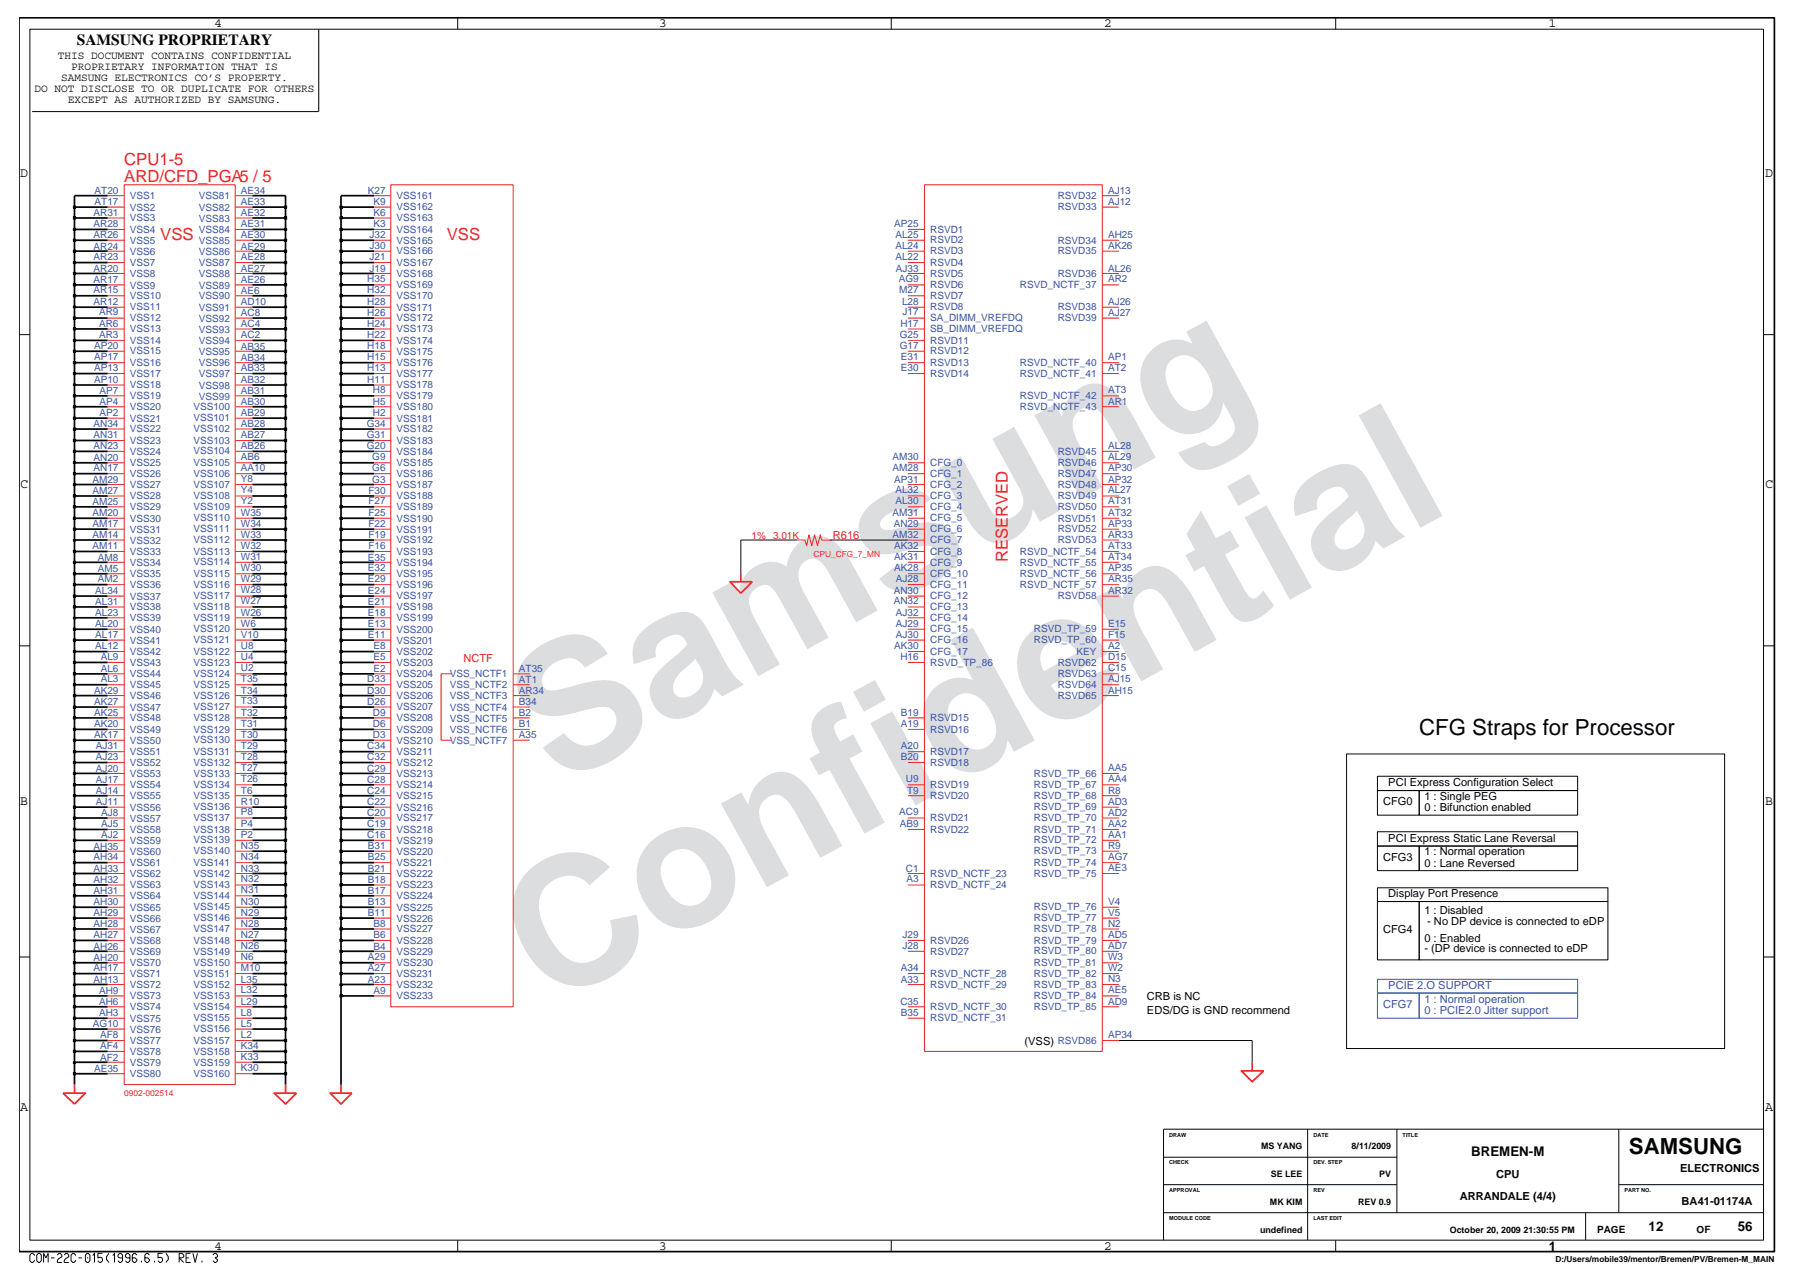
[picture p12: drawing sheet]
<svg xmlns="http://www.w3.org/2000/svg" width="267mm" height="190mm" viewBox="0 0 267 190" stroke-linecap="round" stroke-linejoin="round" font-family="sans-serif">
<defs><g id="words">
<g font-size="26.5" fill="#dcddde">
<text x="82.4" y="116.5" transform="rotate(-29 82.4 116.5)">Samsung</text>
<text x="81.1" y="149.2" transform="rotate(-29 81.1 149.2)">Confidential</text>
</g>
<g font-size="3.3" fill="#040505">
<text x="210.1" y="108.7">CFG Straps for Processor</text>
<text x="241.1" y="170.8">SAMSUNG</text>
</g>
<g font-size="2.5" fill="#ec2426">
<text x="18.4" y="24.5">CPU1-5</text>
<text x="18.4" y="26.9">ARD/CFD_PGA5 / 5</text>
<text x="23.7" y="35.6">VSS</text>
<text x="66.1" y="35.6">VSS</text>
<text x="149.2" y="83.2" transform="rotate(-90 149.2 83.2)">RESERVED</text>
</g>
<text font-size="2.3" fill="#040505" x="11.4" y="6.7">SAMSUNG PROPRIETARY</text>
<g font-size="2" fill="#040505">
<text x="31.8" y="4">4</text>
<text x="97.6" y="4">3</text>
<text x="163.4" y="4">2</text>
<text x="229.2" y="4">1</text>
<text x="3" y="26.2">D</text>
<text x="261.3" y="26.2">D</text>
<text x="3" y="72.3">C</text>
<text x="261.3" y="72.3">C</text>
<text x="3" y="119.2">B</text>
<text x="261.3" y="119.2">B</text>
<text x="3" y="164.4">A</text>
<text x="261.3" y="164.4">A</text>
<text x="217.8" y="171.2">BREMEN-M</text>
<text x="31.8" y="185">4</text>
<text x="97.6" y="185">3</text>
<text x="163.4" y="185">2</text>
<text x="229.3" y="185.1">1</text>
<text x="244" y="182.2">12</text>
<text x="257.2" y="182.2">56</text>
</g>
<g font-size="1.6" fill="#040505">
<text x="8.6" y="8.8">THIS DOCUMENT CONTAINS CONFIDENTIAL</text>
<text x="9.1" y="12">SAMSUNG ELECTRONICS CO’S PROPERTY.</text>
<text x="10.5" y="10.4">PROPRIETARY INFORMATION THAT IS</text>
<text x="5.1" y="13.7">DO NOT DISCLOSE TO OR DUPLICATE FOR OTHERS</text>
<text x="10.1" y="15.3">EXCEPT AS AUTHORIZED BY SAMSUNG.</text>
<text x="204.7" y="119.2">CFG0</text>
<text x="205.5" y="116.3">PCI Express Configuration Select</text>
<text x="210.8" y="118.4">1 : Single PEG</text>
<text x="205.5" y="124.6">PCI Express Static Lane Reversal</text>
<text x="210.8" y="120.1">0 : Bifunction enabled</text>
<text x="204.7" y="127.4">CFG3</text>
<text x="210.8" y="126.6">1 : Normal operation</text>
<text x="210.8" y="128.3">0 : Lane Reversed</text>
<text x="205.5" y="132.8">Display Port Presence</text>
<text x="210.8" y="135.2">1 : Disabled</text>
<text x="211.3" y="136.9">- No DP device is connected to eDP</text>
<text x="204.7" y="138.1">CFG4</text>
<text x="210.8" y="141">- (DP device is connected to eDP</text>
<text x="210.8" y="139.4">0 : Enabled</text>
<text x="169.8" y="148">CRB is NC</text>
<text x="151.7" y="154.6">(VSS) RSVD86</text>
<text x="169.8" y="150">EDS/DG is GND recommend</text>
<text x="248.7" y="173.5">ELECTRONICS</text>
<text x="216.1" y="177.6">ARRANDALE (4/4)</text>
<text x="221.5" y="174.3">CPU</text>
<text x="248.9" y="178.4">BA41-01174A</text>
</g>
<g font-size="1.6" fill="#ec2426">
<text x="123.3" y="79.8">R616</text>
<text x="68.6" y="98">NCTF</text>
</g>
<g font-size="1.6" fill="#3a53a4">
<text x="204.7" y="149.2">CFG7</text>
<text x="205.5" y="146.3">PCIE 2.O SUPPORT</text>
<text x="210.8" y="148.4">1 : Normal operation</text>
<text x="210.8" y="150">0 : PCIE2.0 Jitter support</text>
</g>
<g font-size="1.5" fill="#3a53a4">
<text x="14" y="28.7">AT20</text>
<text x="19.2" y="29.4">VSS1</text>
<text x="29.4" y="29.5">VSS81</text>
<text x="35.7" y="28.7">AE34</text>
<text x="54.5" y="28.7">K27</text>
<text x="58.7" y="29.5">VSS161</text>
<text x="156.6" y="29.4">RSVD32</text>
<text x="164" y="28.7">AJ13</text>
<text x="13.8" y="35.2">AR26</text>
<text x="13.8" y="33.6">AR28</text>
<text x="13.8" y="31.9">AR31</text>
<text x="14" y="30.3">AT17</text>
<text x="19.2" y="31.2">VSS2</text>
<text x="19.2" y="34.5">VSS4</text>
<text x="19.2" y="32.8">VSS3</text>
<text x="29.4" y="31.2">VSS82</text>
<text x="29.4" y="32.8">VSS83</text>
<text x="29.4" y="34.5">VSS84</text>
<text x="35.7" y="30.3">AE33</text>
<text x="35.7" y="31.9">AE32</text>
<text x="35.7" y="33.6">AE31</text>
<text x="35.7" y="35.2">AE30</text>
<text x="54.7" y="35.2">J32</text>
<text x="55.3" y="30.3">K9</text>
<text x="55.3" y="31.9">K6</text>
<text x="55.3" y="33.6">K3</text>
<text x="58.7" y="31.1">VSS162</text>
<text x="58.7" y="32.8">VSS163</text>
<text x="58.7" y="34.4">VSS164</text>
<text x="132.4" y="33.6">AP25</text>
<text x="132.5" y="35.2">AL25</text>
<text x="137.7" y="34.4">RSVD1</text>
<text x="156.6" y="31.1">RSVD33</text>
<text x="164" y="30.3">AJ12</text>
<text x="164" y="35.2">AH25</text>
<text x="13.8" y="41.9">AR17</text>
<text x="13.8" y="40.2">AR20</text>
<text x="13.8" y="38.5">AR23</text>
<text x="13.8" y="36.9">AR24</text>
<text x="19.2" y="41">VSS8</text>
<text x="19.2" y="39.4">VSS7</text>
<text x="19.2" y="37.7">VSS6</text>
<text x="19.2" y="36.1">VSS5</text>
<text x="29.4" y="37.7">VSS86</text>
<text x="29.4" y="39.4">VSS87</text>
<text x="29.4" y="41">VSS88</text>
<text x="29.4" y="36.1">VSS85</text>
<text x="35.7" y="36.9">AE29</text>
<text x="35.7" y="38.6">AE28</text>
<text x="35.7" y="40.3">AE27</text>
<text x="35.7" y="41.9">AE26</text>
<text x="54.4" y="41.8">H35</text>
<text x="54.7" y="36.9">J30</text>
<text x="54.7" y="38.5">J21</text>
<text x="54.7" y="40.2">J19</text>
<text x="58.7" y="36.1">VSS165</text>
<text x="58.7" y="37.7">VSS166</text>
<text x="58.7" y="39.4">VSS167</text>
<text x="58.7" y="41">VSS168</text>
<text x="132.5" y="38.5">AL22</text>
<text x="132.5" y="36.9">AL24</text>
<text x="132.6" y="40.2">AJ33</text>
<text x="133" y="41.8">AG9</text>
<text x="137.7" y="37.7">RSVD3</text>
<text x="137.7" y="41">RSVD5</text>
<text x="137.7" y="39.3">RSVD4</text>
<text x="137.7" y="36">RSVD2</text>
<text x="156.6" y="36">RSVD34</text>
<text x="156.6" y="37.7">RSVD35</text>
<text x="156.6" y="41">RSVD36</text>
<text x="164" y="41.8">AR2</text>
<text x="164" y="36.9">AK26</text>
<text x="164" y="40.2">AL26</text>
<text x="13.8" y="43.4">AR15</text>
<text x="13.8" y="45.1">AR12</text>
<text x="14.7" y="46.7">AR9</text>
<text x="19.2" y="42.7">VSS9</text>
<text x="19.2" y="44.2">VSS10</text>
<text x="19.2" y="47.5">VSS12</text>
<text x="19.2" y="45.9">VSS11</text>
<text x="29.4" y="42.7">VSS89</text>
<text x="29.4" y="44.3">VSS90</text>
<text x="29.4" y="46">VSS91</text>
<text x="29.4" y="47.6">VSS92</text>
<text x="35.7" y="43.5">AE6</text>
<text x="35.7" y="45.2">AD10</text>
<text x="35.7" y="46.8">AC8</text>
<text x="54.4" y="43.4">H32</text>
<text x="54.4" y="45.1">H28</text>
<text x="54.4" y="46.7">H26</text>
<text x="58.7" y="44.3">VSS170</text>
<text x="58.7" y="42.7">VSS169</text>
<text x="58.7" y="46">VSS171</text>
<text x="58.7" y="47.6">VSS172</text>
<text x="133.1" y="43.4">M27</text>
<text x="133.5" y="45.1">L28</text>
<text x="133.6" y="46.7">J17</text>
<text x="137.7" y="44.3">RSVD7</text>
<text x="137.7" y="46">RSVD8</text>
<text x="137.7" y="42.7">RSVD6</text>
<text x="137.7" y="47.5">SA_DIMM_VREFDQ</text>
<text x="151" y="42.6">RSVD_NCTF_37</text>
<text x="156.6" y="45.9">RSVD38</text>
<text x="156.6" y="47.6">RSVD39</text>
<text x="164" y="45.1">AJ26</text>
<text x="164" y="46.7">AJ27</text>
<text x="13.9" y="51.7">AP20</text>
<text x="13.9" y="53.3">AP17</text>
<text x="14.7" y="48.4">AR6</text>
<text x="14.7" y="50">AR3</text>
<text x="19.2" y="52.5">VSS15</text>
<text x="19.2" y="49.2">VSS13</text>
<text x="19.2" y="50.9">VSS14</text>
<text x="29.4" y="49.2">VSS93</text>
<text x="29.4" y="50.9">VSS94</text>
<text x="29.4" y="52.5">VSS95</text>
<text x="35.7" y="48.5">AC4</text>
<text x="35.7" y="50.1">AC2</text>
<text x="35.7" y="51.8">AB35</text>
<text x="35.7" y="53.4">AB34</text>
<text x="54.4" y="48.4">H24</text>
<text x="54.4" y="50">H22</text>
<text x="54.4" y="51.7">H18</text>
<text x="54.4" y="53.3">H15</text>
<text x="58.7" y="49.2">VSS173</text>
<text x="58.7" y="50.9">VSS174</text>
<text x="58.7" y="52.5">VSS175</text>
<text x="133.2" y="50">G25</text>
<text x="133.2" y="51.7">G17</text>
<text x="133.3" y="48.4">H17</text>
<text x="133.4" y="53.3">E31</text>
<text x="137.7" y="49.2">SB_DIMM_VREFDQ</text>
<text x="137.7" y="50.9">RSVD11</text>
<text x="137.7" y="52.5">RSVD12</text>
<text x="164" y="53.3">AP1</text>
<text x="13.9" y="54.9">AP13</text>
<text x="13.9" y="56.6">AP10</text>
<text x="14.7" y="58.3">AP7</text>
<text x="14.7" y="59.9">AP4</text>
<text x="19.2" y="59.1">VSS19</text>
<text x="19.2" y="54.2">VSS16</text>
<text x="19.2" y="55.8">VSS17</text>
<text x="19.2" y="57.5">VSS18</text>
<text x="29.4" y="54.2">VSS96</text>
<text x="29.4" y="55.8">VSS97</text>
<text x="29.4" y="57.5">VSS98</text>
<text x="29.4" y="59.1">VSS99</text>
<text x="35.7" y="55">AB33</text>
<text x="35.7" y="56.7">AB32</text>
<text x="35.7" y="58.3">AB31</text>
<text x="35.7" y="59.9">AB30</text>
<text x="54.4" y="54.9">H13</text>
<text x="54.4" y="56.6">H11</text>
<text x="55.2" y="59.9">H5</text>
<text x="55.2" y="58.2">H8</text>
<text x="58.7" y="54.2">VSS176</text>
<text x="58.7" y="55.8">VSS177</text>
<text x="58.7" y="57.5">VSS178</text>
<text x="58.7" y="59.1">VSS179</text>
<text x="133.4" y="54.9">E30</text>
<text x="137.7" y="54.2">RSVD13</text>
<text x="137.7" y="55.8">RSVD14</text>
<text x="151" y="54.2">RSVD_NCTF_40</text>
<text x="151" y="55.8">RSVD_NCTF_41</text>
<text x="151" y="59.1">RSVD_NCTF_42</text>
<text x="164" y="54.9">AT2</text>
<text x="164" y="58.2">AT3</text>
<text x="164" y="59.9">AR1</text>
<text x="13.8" y="64.9">AN31</text>
<text x="13.8" y="63.3">AN34</text>
<text x="14.7" y="61.6">AP2</text>
<text x="19.2" y="60.7">VSS20</text>
<text x="19.2" y="62.4">VSS21</text>
<text x="19.2" y="65.7">VSS23</text>
<text x="19.2" y="64">VSS22</text>
<text x="28.6" y="60.7">VSS100</text>
<text x="28.6" y="62.4">VSS101</text>
<text x="28.6" y="64">VSS102</text>
<text x="28.6" y="65.7">VSS103</text>
<text x="35.7" y="61.5">AB29</text>
<text x="35.7" y="63.2">AB28</text>
<text x="35.7" y="64.8">AB27</text>
<text x="54.3" y="63.2">G34</text>
<text x="54.3" y="64.8">G31</text>
<text x="55.2" y="61.5">H2</text>
<text x="58.7" y="60.7">VSS180</text>
<text x="58.7" y="62.4">VSS181</text>
<text x="58.7" y="64">VSS182</text>
<text x="58.7" y="65.7">VSS183</text>
<text x="151" y="60.7">RSVD_NCTF_43</text>
<text x="13.7" y="71.5">AM29</text>
<text x="13.8" y="66.5">AN23</text>
<text x="13.8" y="68.2">AN20</text>
<text x="13.8" y="69.8">AN17</text>
<text x="19.2" y="67.3">VSS24</text>
<text x="19.2" y="69">VSS25</text>
<text x="19.2" y="70.6">VSS26</text>
<text x="28.6" y="67.3">VSS104</text>
<text x="28.6" y="69">VSS105</text>
<text x="28.6" y="70.6">VSS106</text>
<text x="35.7" y="66.4">AB26</text>
<text x="35.7" y="68.1">AB6</text>
<text x="35.7" y="69.7">AA10</text>
<text x="35.7" y="71.4">Y8</text>
<text x="54.3" y="66.5">G20</text>
<text x="55.1" y="68.2">G9</text>
<text x="55.1" y="69.8">G6</text>
<text x="55.1" y="71.5">G3</text>
<text x="58.7" y="67.3">VSS184</text>
<text x="58.7" y="69">VSS185</text>
<text x="58.7" y="70.6">VSS186</text>
<text x="132.1" y="68.1">AM30</text>
<text x="132.1" y="69.7">AM28</text>
<text x="132.4" y="71.4">AP31</text>
<text x="137.7" y="70.6">CFG_1</text>
<text x="137.7" y="69">CFG_0</text>
<text x="156.6" y="67.3">RSVD45</text>
<text x="156.6" y="69">RSVD46</text>
<text x="156.6" y="70.6">RSVD47</text>
<text x="164" y="66.4">AL28</text>
<text x="164" y="68.1">AL29</text>
<text x="164" y="69.7">AP30</text>
<text x="164" y="71.4">AP32</text>
<text x="13.7" y="73.1">AM27</text>
<text x="13.7" y="74.7">AM25</text>
<text x="13.7" y="76.4">AM20</text>
<text x="13.7" y="78">AM17</text>
<text x="19.2" y="73.9">VSS28</text>
<text x="19.2" y="75.5">VSS29</text>
<text x="19.2" y="77.2">VSS30</text>
<text x="19.2" y="72.2">VSS27</text>
<text x="28.6" y="72.2">VSS107</text>
<text x="28.6" y="73.9">VSS108</text>
<text x="28.6" y="75.5">VSS109</text>
<text x="28.6" y="77.2">VSS110</text>
<text x="35.7" y="73">Y4</text>
<text x="35.7" y="74.6">Y2</text>
<text x="35.7" y="76.3">W35</text>
<text x="35.7" y="77.9">W34</text>
<text x="54.5" y="76.4">F25</text>
<text x="54.5" y="78">F22</text>
<text x="54.5" y="73.1">F30</text>
<text x="54.5" y="74.7">F27</text>
<text x="58.7" y="77.2">VSS190</text>
<text x="58.7" y="72.2">VSS187</text>
<text x="58.7" y="73.9">VSS188</text>
<text x="58.7" y="75.5">VSS189</text>
<text x="132.1" y="76.3">AM31</text>
<text x="132.3" y="77.9">AN29</text>
<text x="132.5" y="73">AL32</text>
<text x="132.5" y="74.6">AL30</text>
<text x="137.7" y="75.5">CFG_4</text>
<text x="137.7" y="77.2">CFG_5</text>
<text x="137.7" y="72.2">CFG_2</text>
<text x="137.7" y="73.9">CFG_3</text>
<text x="156.6" y="75.5">RSVD50</text>
<text x="156.6" y="77.2">RSVD51</text>
<text x="156.6" y="72.2">RSVD48</text>
<text x="156.6" y="73.9">RSVD49</text>
<text x="164" y="74.7">AT31</text>
<text x="164" y="76.3">AT32</text>
<text x="164" y="78">AP33</text>
<text x="164" y="73">AL27</text>
<text x="13.7" y="79.7">AM14</text>
<text x="13.7" y="81.3">AM11</text>
<text x="14.5" y="83">AM8</text>
<text x="19.2" y="78.8">VSS31</text>
<text x="19.2" y="80.4">VSS32</text>
<text x="19.2" y="82.1">VSS33</text>
<text x="19.2" y="83.7">VSS34</text>
<text x="28.6" y="80.4">VSS112</text>
<text x="28.6" y="82.1">VSS113</text>
<text x="28.6" y="83.7">VSS114</text>
<text x="28.6" y="78.8">VSS111</text>
<text x="35.7" y="79.6">W33</text>
<text x="35.7" y="81.2">W32</text>
<text x="35.7" y="82.9">W31</text>
<text x="54.5" y="83">E35</text>
<text x="54.5" y="79.7">F19</text>
<text x="54.5" y="81.3">F16</text>
<text x="58.7" y="78.8">VSS191</text>
<text x="58.7" y="80.4">VSS192</text>
<text x="58.7" y="82.1">VSS193</text>
<text x="58.7" y="83.7">VSS194</text>
<text x="132.1" y="79.6">AM32</text>
<text x="132.4" y="81.2">AK32</text>
<text x="132.4" y="82.9">AK31</text>
<text x="137.7" y="82.1">CFG_8</text>
<text x="137.7" y="83.7">CFG_9</text>
<text x="137.7" y="78.8">CFG_6</text>
<text x="137.7" y="80.4">CFG_7</text>
<text x="151" y="83.7">RSVD_NCTF_55</text>
<text x="151" y="82.1">RSVD_NCTF_54</text>
<text x="156.6" y="78.8">RSVD52</text>
<text x="156.6" y="80.4">RSVD53</text>
<text x="164" y="79.6">AR33</text>
<text x="164" y="81.3">AT33</text>
<text x="164" y="83">AT34</text>
<text x="14.1" y="87.9">AL34</text>
<text x="14.1" y="89.5">AL31</text>
<text x="14.5" y="84.6">AM5</text>
<text x="14.5" y="86.2">AM2</text>
<text x="19.2" y="85.4">VSS35</text>
<text x="19.2" y="87.1">VSS36</text>
<text x="19.2" y="88.7">VSS37</text>
<text x="28.6" y="85.4">VSS115</text>
<text x="28.6" y="87">VSS116</text>
<text x="28.6" y="88.7">VSS117</text>
<text x="35.7" y="84.5">W30</text>
<text x="35.7" y="86.2">W29</text>
<text x="35.7" y="87.8">W28</text>
<text x="35.7" y="89.5">W27</text>
<text x="54.5" y="84.6">E32</text>
<text x="54.5" y="86.2">E29</text>
<text x="54.5" y="87.9">E24</text>
<text x="54.5" y="89.5">E21</text>
<text x="58.7" y="85.4">VSS195</text>
<text x="58.7" y="87">VSS196</text>
<text x="58.7" y="88.7">VSS197</text>
<text x="132.3" y="87.8">AN30</text>
<text x="132.3" y="89.5">AN32</text>
<text x="132.4" y="84.5">AK28</text>
<text x="132.6" y="86.2">AJ28</text>
<text x="137.7" y="85.4">CFG_10</text>
<text x="137.7" y="87">CFG_11</text>
<text x="137.7" y="88.7">CFG_12</text>
<text x="151" y="85.4">RSVD_NCTF_56</text>
<text x="151" y="87">RSVD_NCTF_57</text>
<text x="156.6" y="88.7">RSVD58</text>
<text x="164" y="84.5">AP35</text>
<text x="164" y="86.2">AR35</text>
<text x="164" y="87.9">AR32</text>
<text x="14.1" y="91.2">AL23</text>
<text x="14.1" y="92.8">AL20</text>
<text x="14.1" y="94.5">AL17</text>
<text x="19.2" y="90.4">VSS38</text>
<text x="19.2" y="92">VSS39</text>
<text x="19.2" y="93.7">VSS40</text>
<text x="19.2" y="95.3">VSS41</text>
<text x="28.6" y="90.3">VSS118</text>
<text x="28.6" y="91.9">VSS119</text>
<text x="28.6" y="93.6">VSS120</text>
<text x="28.6" y="95.2">VSS121</text>
<text x="35.7" y="91.1">W26</text>
<text x="35.7" y="92.8">W6</text>
<text x="35.7" y="94.4">V10</text>
<text x="54.5" y="91.2">E18</text>
<text x="54.5" y="92.8">E13</text>
<text x="54.5" y="94.5">E11</text>
<text x="58.7" y="90.3">VSS198</text>
<text x="58.7" y="91.9">VSS199</text>
<text x="58.7" y="93.6">VSS200</text>
<text x="58.7" y="95.3">VSS201</text>
<text x="132.6" y="91.1">AJ32</text>
<text x="132.6" y="92.8">AJ29</text>
<text x="132.6" y="94.5">AJ30</text>
<text x="137.7" y="90.3">CFG_13</text>
<text x="137.7" y="91.9">CFG_14</text>
<text x="137.7" y="93.6">CFG_15</text>
<text x="137.7" y="95.2">CFG_16</text>
<text x="153" y="93.6">RSVD_TP_59</text>
<text x="153" y="95.2">RSVD_TP_60</text>
<text x="164" y="92.8">E15</text>
<text x="164" y="94.5">F15</text>
<text x="14.1" y="96.1">AL12</text>
<text x="14.9" y="97.7">AL9</text>
<text x="14.9" y="99.4">AL6</text>
<text x="14.9" y="101">AL3</text>
<text x="19.2" y="97">VSS42</text>
<text x="19.2" y="98.6">VSS43</text>
<text x="19.2" y="100.3">VSS44</text>
<text x="19.2" y="101.9">VSS45</text>
<text x="28.6" y="96.9">VSS122</text>
<text x="28.6" y="98.5">VSS123</text>
<text x="28.6" y="100.2">VSS124</text>
<text x="28.6" y="101.8">VSS125</text>
<text x="35.7" y="96.1">U8</text>
<text x="35.7" y="97.7">U4</text>
<text x="35.7" y="99.4">U2</text>
<text x="35.7" y="101">T35</text>
<text x="54.4" y="101">D33</text>
<text x="55.3" y="96.1">E8</text>
<text x="55.3" y="97.7">E5</text>
<text x="55.3" y="99.4">E2</text>
<text x="58.7" y="101.9">VSS205</text>
<text x="58.7" y="96.9">VSS202</text>
<text x="58.7" y="98.6">VSS203</text>
<text x="58.7" y="100.2">VSS204</text>
<text x="66.6" y="100.3">VSS_NCTF1</text>
<text x="66.6" y="101.9">VSS_NCTF2</text>
<text x="76.8" y="99.4">AT35</text>
<text x="76.8" y="101">AT1</text>
<text x="132.4" y="96.1">AK30</text>
<text x="133.3" y="97.7">H16</text>
<text x="137.7" y="98.5">RSVD_TP_86</text>
<text x="137.7" y="96.9">CFG_17</text>
<text x="156.6" y="98.5">RSVD62</text>
<text x="156.6" y="100.2">RSVD63</text>
<text x="156.6" y="101.8">RSVD64</text>
<text x="159.4" y="96.9">KEY</text>
<text x="164" y="97.7">D15</text>
<text x="164" y="99.4">C15</text>
<text x="164" y="101">AJ15</text>
<text x="164" y="96.1">A2</text>
<text x="13.9" y="104.3">AK27</text>
<text x="13.9" y="106">AK25</text>
<text x="13.9" y="107.6">AK20</text>
<text x="13.9" y="102.7">AK29</text>
<text x="19.2" y="105.2">VSS47</text>
<text x="19.2" y="106.8">VSS48</text>
<text x="19.2" y="103.5">VSS46</text>
<text x="28.6" y="103.4">VSS126</text>
<text x="28.6" y="105.1">VSS127</text>
<text x="28.6" y="106.7">VSS128</text>
<text x="35.7" y="102.7">T34</text>
<text x="35.7" y="104.3">T33</text>
<text x="35.7" y="106">T32</text>
<text x="35.7" y="107.6">T31</text>
<text x="54.4" y="102.7">D30</text>
<text x="54.4" y="104.3">D26</text>
<text x="55.2" y="106">D9</text>
<text x="55.2" y="107.6">D6</text>
<text x="58.7" y="103.5">VSS206</text>
<text x="58.7" y="105.2">VSS207</text>
<text x="58.7" y="106.8">VSS208</text>
<text x="66.6" y="103.5">VSS_NCTF3</text>
<text x="66.6" y="105.2">VSS_NCTF4</text>
<text x="66.6" y="106.8">VSS_NCTF5</text>
<text x="76.8" y="102.7">AR34</text>
<text x="76.8" y="104.3">B34</text>
<text x="76.8" y="106">B2</text>
<text x="76.8" y="107.6">B1</text>
<text x="133.4" y="106">B19</text>
<text x="133.4" y="107.6">A19</text>
<text x="137.7" y="106.7">RSVD15</text>
<text x="156.6" y="103.4">RSVD65</text>
<text x="164" y="102.7">AH15</text>
<text x="13.9" y="109.2">AK17</text>
<text x="14.2" y="110.9">AJ31</text>
<text x="14.2" y="112.5">AJ23</text>
<text x="19.2" y="108.5">VSS49</text>
<text x="19.2" y="110.1">VSS50</text>
<text x="19.2" y="111.8">VSS51</text>
<text x="19.2" y="113.4">VSS52</text>
<text x="28.6" y="113.3">VSS132</text>
<text x="28.6" y="108.4">VSS129</text>
<text x="28.6" y="110">VSS130</text>
<text x="28.6" y="111.7">VSS131</text>
<text x="35.7" y="110.9">T29</text>
<text x="35.7" y="112.5">T28</text>
<text x="35.7" y="109.2">T30</text>
<text x="54.4" y="110.9">C34</text>
<text x="54.4" y="112.5">C32</text>
<text x="55.2" y="109.2">D3</text>
<text x="58.7" y="110.1">VSS210</text>
<text x="58.7" y="111.8">VSS211</text>
<text x="58.7" y="113.4">VSS212</text>
<text x="58.7" y="108.5">VSS209</text>
<text x="66.6" y="108.5">VSS_NCTF6</text>
<text x="66.6" y="110.1">VSS_NCTF7</text>
<text x="76.8" y="109.3">A35</text>
<text x="133.4" y="110.9">A20</text>
<text x="133.4" y="112.5">B20</text>
<text x="137.7" y="108.4">RSVD16</text>
<text x="137.7" y="111.7">RSVD17</text>
<text x="137.7" y="113.3">RSVD18</text>
<text x="14.2" y="114.2">AJ20</text>
<text x="14.2" y="115.8">AJ17</text>
<text x="14.2" y="117.5">AJ14</text>
<text x="14.2" y="119.1">AJ11</text>
<text x="19.2" y="115">VSS53</text>
<text x="19.2" y="116.7">VSS54</text>
<text x="19.2" y="118.3">VSS55</text>
<text x="19.2" y="120">VSS56</text>
<text x="28.6" y="114.9">VSS133</text>
<text x="28.6" y="116.6">VSS134</text>
<text x="28.6" y="118.2">VSS135</text>
<text x="28.6" y="119.9">VSS136</text>
<text x="35.7" y="114.2">T27</text>
<text x="35.7" y="115.8">T26</text>
<text x="35.7" y="117.5">T6</text>
<text x="35.7" y="119.1">R10</text>
<text x="54.4" y="114.2">C29</text>
<text x="54.4" y="115.8">C28</text>
<text x="54.4" y="117.5">C24</text>
<text x="54.4" y="119.1">C22</text>
<text x="58.7" y="115">VSS213</text>
<text x="58.7" y="116.7">VSS214</text>
<text x="58.7" y="118.3">VSS215</text>
<text x="58.7" y="120">VSS216</text>
<text x="134.1" y="115.8">U9</text>
<text x="134.3" y="117.5">T9</text>
<text x="137.7" y="116.6">RSVD19</text>
<text x="137.7" y="118.2">RSVD20</text>
<text x="153" y="114.9">RSVD_TP_66</text>
<text x="153" y="116.6">RSVD_TP_67</text>
<text x="153" y="118.3">RSVD_TP_68</text>
<text x="153" y="119.9">RSVD_TP_69</text>
<text x="164" y="114.2">AA5</text>
<text x="164" y="115.8">AA4</text>
<text x="164" y="117.5">R8</text>
<text x="164" y="119.1">AD3</text>
<text x="13.8" y="125.8">AH35</text>
<text x="15" y="120.8">AJ8</text>
<text x="15" y="122.5">AJ5</text>
<text x="15" y="124.1">AJ2</text>
<text x="19.2" y="121.6">VSS57</text>
<text x="19.2" y="123.3">VSS58</text>
<text x="19.2" y="124.9">VSS59</text>
<text x="28.6" y="121.5">VSS137</text>
<text x="28.6" y="123.2">VSS138</text>
<text x="28.6" y="124.9">VSS139</text>
<text x="35.7" y="120.7">P8</text>
<text x="35.7" y="122.4">P4</text>
<text x="35.7" y="124">P2</text>
<text x="35.7" y="125.7">N35</text>
<text x="54.4" y="120.7">C20</text>
<text x="54.4" y="122.4">C19</text>
<text x="54.4" y="124">C16</text>
<text x="54.5" y="125.7">B31</text>
<text x="58.7" y="121.6">VSS217</text>
<text x="58.7" y="123.3">VSS218</text>
<text x="58.7" y="124.9">VSS219</text>
<text x="133.1" y="120.7">AC9</text>
<text x="133.2" y="122.4">AB9</text>
<text x="137.7" y="121.6">RSVD21</text>
<text x="137.7" y="123.2">RSVD22</text>
<text x="153" y="121.6">RSVD_TP_70</text>
<text x="153" y="123.2">RSVD_TP_71</text>
<text x="153" y="124.8">RSVD_TP_72</text>
<text x="164" y="120.7">AD2</text>
<text x="164" y="122.4">AA2</text>
<text x="164" y="124">AA1</text>
<text x="164" y="125.7">R9</text>
<text x="13.8" y="127.4">AH34</text>
<text x="13.8" y="130.7">AH32</text>
<text x="13.8" y="129.1">AH33</text>
<text x="19.2" y="126.5">VSS60</text>
<text x="19.2" y="128.2">VSS61</text>
<text x="19.2" y="129.8">VSS62</text>
<text x="19.2" y="131.5">VSS63</text>
<text x="28.6" y="128.2">VSS141</text>
<text x="28.6" y="129.8">VSS142</text>
<text x="28.6" y="131.5">VSS143</text>
<text x="28.6" y="126.5">VSS140</text>
<text x="35.7" y="127.3">N34</text>
<text x="35.7" y="129">N33</text>
<text x="35.7" y="130.6">N32</text>
<text x="54.5" y="127.3">B25</text>
<text x="54.5" y="129">B21</text>
<text x="54.5" y="130.6">B18</text>
<text x="58.7" y="128.2">VSS221</text>
<text x="58.7" y="129.8">VSS222</text>
<text x="58.7" y="131.5">VSS223</text>
<text x="58.7" y="126.5">VSS220</text>
<text x="134.1" y="129">C1</text>
<text x="134.2" y="130.6">A3</text>
<text x="137.7" y="129.8">RSVD_NCTF_23</text>
<text x="137.7" y="131.5">RSVD_NCTF_24</text>
<text x="153" y="126.5">RSVD_TP_73</text>
<text x="153" y="128.1">RSVD_TP_74</text>
<text x="153" y="129.8">RSVD_TP_75</text>
<text x="164" y="127.3">AG7</text>
<text x="164" y="129">AE3</text>
<text x="13.8" y="135.6">AH29</text>
<text x="13.8" y="137.3">AH28</text>
<text x="13.8" y="132.3">AH31</text>
<text x="13.8" y="134">AH30</text>
<text x="19.2" y="133.1">VSS64</text>
<text x="19.2" y="134.8">VSS65</text>
<text x="19.2" y="136.4">VSS66</text>
<text x="28.6" y="133.1">VSS144</text>
<text x="28.6" y="134.8">VSS145</text>
<text x="28.6" y="136.4">VSS146</text>
<text x="28.6" y="138">VSS147</text>
<text x="35.7" y="132.2">N31</text>
<text x="35.7" y="133.9">N30</text>
<text x="35.7" y="135.5">N29</text>
<text x="35.7" y="137.2">N28</text>
<text x="54.5" y="132.3">B17</text>
<text x="54.5" y="133.9">B13</text>
<text x="54.5" y="135.6">B11</text>
<text x="55.3" y="137.2">B8</text>
<text x="58.7" y="133.1">VSS224</text>
<text x="58.7" y="134.8">VSS225</text>
<text x="58.7" y="136.4">VSS226</text>
<text x="153" y="136.4">RSVD_TP_77</text>
<text x="153" y="138">RSVD_TP_78</text>
<text x="153" y="134.8">RSVD_TP_76</text>
<text x="164" y="137.2">N2</text>
<text x="164" y="133.9">V4</text>
<text x="164" y="135.5">V5</text>
<text x="13.8" y="138.9">AH27</text>
<text x="13.8" y="140.6">AH26</text>
<text x="13.8" y="142.2">AH20</text>
<text x="13.8" y="143.8">AH17</text>
<text x="19.2" y="138">VSS67</text>
<text x="19.2" y="139.7">VSS68</text>
<text x="19.2" y="141.3">VSS69</text>
<text x="19.2" y="143">VSS70</text>
<text x="28.6" y="139.7">VSS148</text>
<text x="28.6" y="141.3">VSS149</text>
<text x="28.6" y="143">VSS150</text>
<text x="35.7" y="138.8">N27</text>
<text x="35.7" y="140.5">N26</text>
<text x="35.7" y="142.1">N6</text>
<text x="35.7" y="143.7">M10</text>
<text x="54.5" y="142.2">A29</text>
<text x="54.5" y="143.8">A27</text>
<text x="55.3" y="138.9">B6</text>
<text x="55.3" y="140.6">B4</text>
<text x="58.7" y="138">VSS227</text>
<text x="58.7" y="139.7">VSS228</text>
<text x="58.7" y="141.3">VSS229</text>
<text x="58.7" y="143">VSS230</text>
<text x="133.4" y="143.7">A34</text>
<text x="133.6" y="138.8">J29</text>
<text x="133.6" y="140.5">J28</text>
<text x="137.7" y="139.7">RSVD26</text>
<text x="137.7" y="141.3">RSVD27</text>
<text x="153" y="139.7">RSVD_TP_79</text>
<text x="153" y="141.3">RSVD_TP_80</text>
<text x="153" y="143">RSVD_TP_81</text>
<text x="164" y="138.8">AD5</text>
<text x="164" y="140.5">AD7</text>
<text x="164" y="142.1">W3</text>
<text x="164" y="143.7">W2</text>
<text x="13.8" y="145.5">AH13</text>
<text x="14.7" y="147.1">AH9</text>
<text x="14.7" y="148.8">AH6</text>
<text x="19.2" y="144.6">VSS71</text>
<text x="19.2" y="146.2">VSS72</text>
<text x="19.2" y="147.9">VSS73</text>
<text x="19.2" y="149.5">VSS74</text>
<text x="28.6" y="144.6">VSS151</text>
<text x="28.6" y="146.2">VSS152</text>
<text x="28.6" y="147.9">VSS153</text>
<text x="28.6" y="149.5">VSS154</text>
<text x="35.7" y="145.4">L35</text>
<text x="35.7" y="147">L32</text>
<text x="35.7" y="148.7">L29</text>
<text x="54.5" y="145.5">A23</text>
<text x="55.3" y="147.1">A9</text>
<text x="58.7" y="144.6">VSS231</text>
<text x="58.7" y="146.2">VSS232</text>
<text x="58.7" y="147.9">VSS233</text>
<text x="133.3" y="148.7">C35</text>
<text x="133.4" y="145.4">A33</text>
<text x="137.7" y="144.6">RSVD_NCTF_28</text>
<text x="137.7" y="146.2">RSVD_NCTF_29</text>
<text x="137.7" y="149.5">RSVD_NCTF_30</text>
<text x="153" y="144.6">RSVD_TP_82</text>
<text x="153" y="146.2">RSVD_TP_83</text>
<text x="153" y="147.9">RSVD_TP_84</text>
<text x="153" y="149.5">RSVD_TP_85</text>
<text x="164" y="145.4">N3</text>
<text x="164" y="147">AE5</text>
<text x="164" y="148.7">AD9</text>
<text x="13.8" y="152">AG10</text>
<text x="14.7" y="150.4">AH3</text>
<text x="14.8" y="153.7">AF8</text>
<text x="14.8" y="155.3">AF4</text>
<text x="19.2" y="152.9">VSS76</text>
<text x="19.2" y="154.5">VSS77</text>
<text x="19.2" y="151.2">VSS75</text>
<text x="28.6" y="151.2">VSS155</text>
<text x="28.6" y="152.8">VSS156</text>
<text x="28.6" y="154.5">VSS157</text>
<text x="35.7" y="150.3">L8</text>
<text x="35.7" y="152">L5</text>
<text x="35.7" y="153.7">L2</text>
<text x="35.7" y="155.3">K34</text>
<text x="133.4" y="150.3">B35</text>
<text x="137.7" y="151.2">RSVD_NCTF_31</text>
<text x="164" y="153.6">AP34</text>
<text x="13.9" y="158.6">AE35</text>
<text x="14.8" y="157">AF2</text>
<text x="19.2" y="156.2">VSS78</text>
<text x="19.2" y="157.8">VSS79</text>
<text x="19.2" y="159.5">VSS80</text>
<text x="28.6" y="159.4">VSS160</text>
<text x="28.6" y="156.1">VSS158</text>
<text x="28.6" y="157.7">VSS159</text>
<text x="35.7" y="157">K33</text>
<text x="35.7" y="158.6">K30</text>
</g>
<g font-size="1.5" fill="#ec2426">
<text x="111.2" y="79.7">1%</text>
<text x="114.4" y="79.7">3.01K</text>
</g>
<g font-size="1.5" fill="#040505">
<text x="236.4" y="182.5">PAGE</text>
<text x="251.1" y="182.5">OF</text>
</g>
<g font-size="1.3" fill="#040505">
<text x="186.7" y="170.1">MS YANG</text>
<text x="200.1" y="170.1">8/11/2009</text>
<text x="188" y="178.3">MK KIM</text>
<text x="188.1" y="174.2">SE LEE</text>
<text x="201" y="178.3">REV 0.9</text>
<text x="204.2" y="174.2">PV</text>
<text x="186.5" y="182.4">undefined</text>
<text x="214.6" y="182.4">October 20, 2009 21:30:55 PM</text>
</g>
<g font-size="1.2" fill="#ec2426">
<text x="120.4" y="82.5">CPU_CFG_7_MN</text>
<text x="18.4" y="162.2">0902-002514</text>
</g>
<text font-size="1.2" fill="#040505" x="230.2" y="186.9">D:/Users/mobile39/mentor/Bremen/PV/Bremen-M_MAIN</text>
<g font-size=".8" fill="#040505">
<text x="173.1" y="168.3">DRAW</text>
<text x="173.1" y="172.3">CHECK</text>
<text x="194.4" y="168.3">DATE</text>
<text x="194.4" y="172.3">DEV. STEP</text>
<text x="207.6" y="168.3">TITLE</text>
<text x="173.1" y="176.5">APPROVAL</text>
<text x="194.4" y="176.5">REV</text>
<text x="240.5" y="176.5">PART NO.</text>
<text x="173.1" y="180.6">MODULE CODE</text>
<text x="194.4" y="180.6">LAST EDIT</text>
</g>
</g></defs>
<g fill="none" stroke="#ec2426" stroke-width=".15">
<path d="M15.9 35.6h2.5M15.9 38.9h2.5M15.9 29h2.5M15.9 32.3h2.5M15.9 37.2h2.5M15.9 34h2.5M15.9 30.7h2.5M18.4 27.4h.1M18.4 27.4h16.4v133.1h-16.4zM34.8 37.2h2.6M34.8 34h2.6M34.8 30.7h2.6"/>
<path d="M34.8 35.6h2.6M34.8 38.9h2.6M34.8 29h2.6M34.8 32.3h2.6M55.4 37.2h2.4M55.4 34h2.4M55.4 30.7h2.4M55.4 35.6h2.4M55.4 38.9h2.4M55.4 29h2.4M55.4 32.3h2.4M57.8 27.4h18.2v121.6h-18.2z"/>
<path d="M134.4 35.6h2.4M134.4 38.9h2.4M134.4 37.2h2.4M134.4 34h2.4M136.8 27.4h26.4v128.2h-26.4zM163.2 37.2h2.4M163.2 30.7h2.4M163.2 35.6h2.4M163.2 29h2.4M15.9 45.5h2.5M15.9 58.6h2.5M15.9 55.3h2.5"/>
<path d="M15.9 42.2h2.5M15.9 48.7h2.5M15.9 52h2.5M15.9 47.1h2.5M15.9 53.7h2.5M15.9 40.5h2.5M15.9 43.8h2.5M15.9 50.4h2.5M15.9 57h2.5M34.8 47.1h2.6M34.8 53.7h2.6M34.8 40.5h2.6"/>
<path d="M34.8 43.8h2.6M34.8 50.4h2.6M34.8 57h2.6M34.8 45.5h2.6M34.8 58.6h2.6M34.8 55.3h2.6M34.8 42.2h2.6M34.8 48.7h2.6M34.8 52h2.6M55.4 47.1h2.4M55.4 53.7h2.4M55.4 40.5h2.4"/>
<path d="M55.4 43.8h2.4M55.4 50.4h2.4M55.4 57h2.4M55.4 45.5h2.4M55.4 58.6h2.4M55.4 55.3h2.4M55.4 42.2h2.4M55.4 48.7h2.4M55.4 52h2.4M134.4 45.5h2.4M134.4 55.3h2.4M134.4 42.2h2.4"/>
<path d="M134.4 48.7h2.4M134.4 52h2.4M134.4 47.1h2.4M134.4 53.7h2.4M134.4 40.5h2.4M134.4 43.8h2.4M134.4 50.4h2.4M163.2 58.6h2.4M163.2 53.7h2.4M163.2 42.2h2.4M163.2 45.5h2.4M163.2 47.1h2.4"/>
<path d="M163.2 55.3h2.4M163.2 40.5h2.4M15.9 68.5h2.5M15.9 71.7h2.5M15.9 75h2.5M15.9 78.3h2.5M15.9 61.9h2.5M15.9 65.2h2.5M15.9 70.1h2.5M15.9 73.4h2.5M15.9 76.7h2.5M15.9 79.9h2.5"/>
<path d="M15.9 60.2h2.5M15.9 66.8h2.5M15.9 63.5h2.5M34.8 70.1h2.6M34.8 73.4h2.6M34.8 76.7h2.6M34.8 79.9h2.6M34.8 60.2h2.6M34.8 66.8h2.6M34.8 63.5h2.6M34.8 68.5h2.6M34.8 71.7h2.6"/>
<path d="M34.8 75h2.6M34.8 78.3h2.6M34.8 61.9h2.6M34.8 65.2h2.6M55.4 70.1h2.4M55.4 73.4h2.4M55.4 76.7h2.4M55.4 79.9h2.4M55.4 60.2h2.4M55.4 66.8h2.4M55.4 63.5h2.4M55.4 68.5h2.4"/>
<path d="M55.4 71.7h2.4M55.4 75h2.4M55.4 78.3h2.4M55.4 61.9h2.4M55.4 65.2h2.4M118 79.9h1.1l.3 .9 .3-1.6 .5 1.6 .4-1.6 .4 1.6 .4-1.6 .2 .7h1.3v.1M134.4 70.1h2.4M134.4 73.4h2.4M134.4 76.7h2.4M134.4 79.9h2.4M134.4 68.5h2.4M134.4 71.7h2.4"/>
<path d="M134.4 75h2.4M134.4 78.3h2.4M163.2 68.5h2.4M163.2 71.7h2.4M163.2 75h2.4M163.2 78.3h2.4M163.2 60.2h2.4M163.2 70.1h2.4M163.2 73.4h2.4M163.2 76.7h2.4M163.2 79.9h2.4M163.2 66.8h2.4"/>
<path d="M15.9 81.6h2.5M15.9 84.9h2.5M15.9 88.2h2.5M15.9 91.4h2.5M15.9 94.7h2.5M15.9 98h2.5M15.9 83.2h2.5M15.9 86.5h2.5M15.9 89.8h2.5M15.9 93.1h2.5M15.9 96.4h2.5M15.9 99.7h2.5"/>
<path d="M34.8 83.2h2.6M34.8 86.5h2.6M34.8 89.8h2.6M34.8 93.1h2.6M34.8 96.4h2.6M34.8 99.7h2.6M34.8 81.6h2.6M34.8 84.9h2.6M34.8 88.2h2.6M34.8 91.4h2.6M34.8 94.7h2.6M34.8 98h2.6"/>
<path d="M55.4 83.2h2.4M55.4 86.5h2.4M55.4 89.8h2.4M55.4 93.1h2.4M55.4 96.4h2.4M55.4 99.7h2.4M55.4 81.6h2.4M55.4 84.9h2.4M55.4 88.2h2.4M55.4 91.4h2.4M55.4 94.7h2.4M55.4 98h2.4"/>
<path d="M66.9 99.7h-1.6v9.9h1.6M76 99.7h2.4M134.4 83.2h2.4M134.4 86.5h2.4M134.4 89.8h2.4M134.4 93.1h2.4M134.4 96.4h2.4M134.4 81.6h2.4M134.4 84.9h2.4M134.4 88.2h2.4M134.4 91.4h2.4M134.4 94.7h2.4"/>
<path d="M134.4 98h2.4M163.2 81.6h2.4M163.2 84.9h2.4M163.2 88.2h2.4M163.2 94.7h2.4M163.2 98h2.4M163.2 83.2h2.4M163.2 86.5h2.4M163.2 93.1h2.4M163.2 96.4h2.4M163.2 99.7h2.4M15.9 108h2.5"/>
<path d="M15.9 111.3h2.5M15.9 117.8h2.5M15.9 114.5h2.5M15.9 101.4h2.5M15.9 104.7h2.5M15.9 106.3h2.5M15.9 112.9h2.5M15.9 116.2h2.5M15.9 119.5h2.5M15.9 103h2.5M15.9 109.6h2.5M34.8 106.3h2.6"/>
<path d="M34.8 112.9h2.6M34.8 116.2h2.6M34.8 119.5h2.6M34.8 103h2.6M34.8 109.6h2.6M34.8 108h2.6M34.8 111.3h2.6M34.8 117.8h2.6M34.8 114.5h2.6M34.8 101.4h2.6M34.8 104.7h2.6M55.4 106.3h2.4"/>
<path d="M55.4 112.9h2.4M55.4 116.2h2.4M55.4 119.5h2.4M55.4 103h2.4M55.4 109.6h2.4M55.4 108h2.4M55.4 111.3h2.4M55.4 117.8h2.4M55.4 114.5h2.4M55.4 101.4h2.4M55.4 104.7h2.4M76 106.3h2.4"/>
<path d="M76 103h2.4M76 109.6h2.4M76 108h2.4M76 101.4h2.4M76 104.7h2.4M134.4 106.3h2.4M134.4 112.9h2.4M134.4 116.2h2.4M134.4 108h2.4M134.4 111.3h2.4M134.4 117.8h2.4M163.2 116.2h2.4"/>
<path d="M163.2 101.4h2.4M163.2 117.8h2.4M163.2 114.5h2.4M163.2 119.5h2.4M163.2 103h2.4M15.9 121.1h2.5M15.9 131h2.5M15.9 124.4h2.5M15.9 127.7h2.5M15.9 134.3h2.5M15.9 137.5h2.5M15.9 139.2h2.5"/>
<path d="M15.9 122.8h2.5M15.9 129.3h2.5M15.9 126h2.5M15.9 135.9h2.5M15.9 132.6h2.5M34.8 139.2h2.6M34.8 122.8h2.6M34.8 129.3h2.6M34.8 126h2.6M34.8 135.9h2.6M34.8 132.6h2.6M34.8 121.1h2.6"/>
<path d="M34.8 131h2.6M34.8 124.4h2.6M34.8 127.7h2.6M34.8 134.3h2.6M34.8 137.5h2.6M55.4 139.2h2.4M55.4 122.8h2.4M55.4 129.3h2.4M55.4 126h2.4M55.4 135.9h2.4M55.4 132.6h2.4M55.4 121.1h2.4"/>
<path d="M55.4 131h2.4M55.4 124.4h2.4M55.4 127.7h2.4M55.4 134.3h2.4M55.4 137.5h2.4M134.4 139.2h2.4M134.4 121.1h2.4M134.4 131h2.4M134.4 122.8h2.4M134.4 129.3h2.4M163.2 122.8h2.4M163.2 129.3h2.4"/>
<path d="M163.2 126h2.4M163.2 127.7h2.4M163.2 135.9h2.4M163.2 139.2h2.4M163.2 121.1h2.4M163.2 124.4h2.4M163.2 134.3h2.4M163.2 137.5h2.4M15.9 150.7h2.5M15.9 144.1h2.5M15.9 140.8h2.5M15.9 147.4h2.5"/>
<path d="M15.9 154h2.5M15.9 157.2h2.5M15.9 149h2.5M15.9 145.7h2.5M15.9 142.5h2.5M15.9 152.3h2.5M15.9 155.6h2.5M15.9 158.9h2.5M34.8 149h2.6M34.8 145.7h2.6M34.8 142.5h2.6M34.8 152.3h2.6"/>
<path d="M34.8 155.6h2.6M34.8 158.9h2.6M34.8 150.7h2.6M34.8 144.1h2.6M34.8 140.8h2.6M34.8 147.4h2.6M34.8 154h2.6M34.8 157.2h2.6M55.4 144.1h2.4M55.4 142.5h2.4M55.4 147.4h2.4M55.4 145.7h2.4"/>
<path d="M55.4 140.8h2.4M134.4 150.7h2.4M134.4 145.7h2.4M134.4 149h2.4M134.4 144.1h2.4M134.4 140.8h2.4M163.2 149h2.4M163.2 145.7h2.4M163.2 142.5h2.4M163.2 147.4h2.4M163.2 154h2.4M163.2 144.1h2.4"/>
<path d="M163.2 140.8h2.4"/>
</g>
<path d="M108.1 86.1h3.3l-1.7 1.7zM109.7 84.9v1.2M183.7 158.5h3.3l-1.6 1.6zM185.4 157.2v1.3M9.3 161.8h3.3l-1.6 1.6zM11 160.5v1.3M40.6 161.8h3.3l-1.6 1.6zM42.3 160.5v1.3M48.9 161.8h3.2l-1.6 1.6zM50.5 160.5v1.3" fill="none" stroke="#ec2426" stroke-width=".25"/>
<path d="M11 158.9v1.6M42.3 158.9v1.6M50.5 147.4v13.1" fill="none" stroke="#040505" stroke-width=".25"/>
<path d="M10.9 158.8h.3v.3h-.3z" fill="#040505"/>
<path d="M10.9 158.8h.3v.3h-.3z" fill="none" stroke="#040505" stroke-width=".15"/>
<path d="M11 157.2v1.7h4.9M37.4 158.9h4.9" fill="none" stroke="#040505" stroke-width=".25"/>
<path d="M42.1 158.8h.3v.3h-.3z" fill="#040505"/>
<path d="M42.1 158.8h.3v.3h-.3z" fill="none" stroke="#040505" stroke-width=".15"/>
<path d="M42.3 157.2v1.7" fill="none" stroke="#040505" stroke-width=".25"/>
<path d="M10.9 157.1h.3v.3h-.3z" fill="#040505"/>
<path d="M10.9 157.1h.3v.3h-.3z" fill="none" stroke="#040505" stroke-width=".15"/>
<path d="M11 155.6v1.6h4.9M37.4 157.2h4.9" fill="none" stroke="#040505" stroke-width=".25"/>
<path d="M42.1 157.1h.3v.3h-.3z" fill="#040505"/>
<path d="M42.1 157.1h.3v.3h-.3zM185.4 154v3.2" fill="none" stroke="#040505" stroke-width=".15"/>
<path d="M42.3 155.6v1.6" fill="none" stroke="#040505" stroke-width=".25"/>
<path d="M10.9 155.5h.3v.3h-.3z" fill="#040505"/>
<path d="M10.9 155.5h.3v.3h-.3z" fill="none" stroke="#040505" stroke-width=".15"/>
<path d="M11 154v1.6h4.9M37.4 155.6h4.9" fill="none" stroke="#040505" stroke-width=".25"/>
<path d="M42.1 155.5h.3v.3h-.3z" fill="#040505"/>
<path d="M42.1 155.5h.3v.3h-.3z" fill="none" stroke="#040505" stroke-width=".15"/>
<path d="M42.3 154v1.6" fill="none" stroke="#040505" stroke-width=".25"/>
<path d="M10.9 153.8h.3v.4h-.3z" fill="#040505"/>
<path d="M10.9 153.8h.3v.4h-.3z" fill="none" stroke="#040505" stroke-width=".15"/>
<path d="M11 152.3v1.7h4.9M37.4 154h4.9" fill="none" stroke="#040505" stroke-width=".25"/>
<path d="M42.1 153.8h.3v.4h-.3z" fill="#040505"/>
<path d="M42.1 153.8h.3v.4h-.3zM165.6 154h19.8" fill="none" stroke="#040505" stroke-width=".15"/>
<path d="M42.3 152.3v1.7" fill="none" stroke="#040505" stroke-width=".25"/>
<path d="M10.9 152.2h.3v.3h-.3z" fill="#040505"/>
<path d="M10.9 152.2h.3v.3h-.3z" fill="none" stroke="#040505" stroke-width=".15"/>
<path d="M11 150.7v1.6h4.9M37.4 152.3h4.9" fill="none" stroke="#040505" stroke-width=".25"/>
<path d="M42.1 152.2h.3v.3h-.3z" fill="#040505"/>
<path d="M42.1 152.2h.3v.3h-.3z" fill="none" stroke="#040505" stroke-width=".15"/>
<path d="M42.3 150.7v1.6" fill="none" stroke="#040505" stroke-width=".25"/>
<path d="M10.9 150.5h.3v.4h-.3z" fill="#040505"/>
<path d="M10.9 150.5h.3v.4h-.3z" fill="none" stroke="#040505" stroke-width=".15"/>
<path d="M11 149v1.7h4.9M37.4 150.7h4.9" fill="none" stroke="#040505" stroke-width=".25"/>
<path d="M42.1 150.5h.3v.4h-.3z" fill="#040505"/>
<path d="M42.1 150.5h.3v.4h-.3z" fill="none" stroke="#040505" stroke-width=".15"/>
<path d="M42.3 149v1.7" fill="none" stroke="#040505" stroke-width=".25"/>
<path d="M10.9 148.8h.3v.4h-.3z" fill="#040505"/>
<path d="M10.9 148.8h.3v.4h-.3z" fill="none" stroke="#040505" stroke-width=".15"/>
<path d="M11 147.4v1.6h4.9M37.4 149h4.9" fill="none" stroke="#040505" stroke-width=".25"/>
<path d="M42.1 148.8h.3v.4h-.3z" fill="#040505"/>
<path d="M42.1 148.8h.3v.4h-.3z" fill="none" stroke="#040505" stroke-width=".15"/>
<path d="M42.3 147.4v1.6" fill="none" stroke="#040505" stroke-width=".25"/>
<path d="M10.9 147.2h.3v.4h-.3z" fill="#040505"/>
<path d="M10.9 147.2h.3v.4h-.3z" fill="none" stroke="#040505" stroke-width=".15"/>
<path d="M11 145.7v1.7h4.9M37.4 147.4h4.9" fill="none" stroke="#040505" stroke-width=".25"/>
<path d="M42.1 147.2h.3v.4h-.3z" fill="#040505"/>
<path d="M42.1 147.2h.3v.4h-.3z" fill="none" stroke="#040505" stroke-width=".15"/>
<path d="M42.3 145.7v1.7" fill="none" stroke="#040505" stroke-width=".25"/>
<path d="M50.3 147.2h.3v.4h-.3z" fill="#040505"/>
<path d="M50.3 147.2h.3v.4h-.3z" fill="none" stroke="#040505" stroke-width=".15"/>
<path d="M50.5 145.7v1.7h4.9" fill="none" stroke="#040505" stroke-width=".25"/>
<path d="M10.9 145.6h.3v.3h-.3z" fill="#040505"/>
<path d="M10.9 145.6h.3v.3h-.3z" fill="none" stroke="#040505" stroke-width=".15"/>
<path d="M11 144.1v1.6h4.9M37.4 145.7h4.9" fill="none" stroke="#040505" stroke-width=".25"/>
<path d="M42.1 145.6h.3v.3h-.3z" fill="#040505"/>
<path d="M42.1 145.6h.3v.3h-.3z" fill="none" stroke="#040505" stroke-width=".15"/>
<path d="M42.3 144.1v1.6" fill="none" stroke="#040505" stroke-width=".25"/>
<path d="M50.3 145.6h.3v.3h-.3z" fill="#040505"/>
<path d="M50.3 145.6h.3v.3h-.3z" fill="none" stroke="#040505" stroke-width=".15"/>
<path d="M50.5 144.1v1.6h4.9" fill="none" stroke="#040505" stroke-width=".25"/>
<path d="M10.9 143.9h.3v.4h-.3z" fill="#040505"/>
<path d="M10.9 143.9h.3v.4h-.3z" fill="none" stroke="#040505" stroke-width=".15"/>
<path d="M11 142.5v1.6h4.9M37.4 144.1h4.9" fill="none" stroke="#040505" stroke-width=".25"/>
<path d="M42.1 143.9h.3v.4h-.3z" fill="#040505"/>
<path d="M42.1 143.9h.3v.4h-.3z" fill="none" stroke="#040505" stroke-width=".15"/>
<path d="M42.3 142.5v1.6" fill="none" stroke="#040505" stroke-width=".25"/>
<path d="M50.3 143.9h.3v.4h-.3z" fill="#040505"/>
<path d="M50.3 143.9h.3v.4h-.3z" fill="none" stroke="#040505" stroke-width=".15"/>
<path d="M50.5 142.5v1.6h4.9" fill="none" stroke="#040505" stroke-width=".25"/>
<path d="M10.9 142.3h.3v.4h-.3z" fill="#040505"/>
<path d="M10.9 142.3h.3v.4h-.3z" fill="none" stroke="#040505" stroke-width=".15"/>
<path d="M11 140.8v1.7h4.9M37.4 142.5h4.9" fill="none" stroke="#040505" stroke-width=".25"/>
<path d="M42.1 142.3h.3v.4h-.3z" fill="#040505"/>
<path d="M42.1 142.3h.3v.4h-.3z" fill="none" stroke="#040505" stroke-width=".15"/>
<path d="M42.3 140.8v1.7" fill="none" stroke="#040505" stroke-width=".25"/>
<path d="M50.3 142.3h.3v.4h-.3z" fill="#040505"/>
<path d="M50.3 142.3h.3v.4h-.3z" fill="none" stroke="#040505" stroke-width=".15"/>
<path d="M50.5 140.8v1.7h4.9" fill="none" stroke="#040505" stroke-width=".25"/>
<path d="M10.9 140.6h.3v.4h-.3z" fill="#040505"/>
<path d="M10.9 140.6h.3v.4h-.3z" fill="none" stroke="#040505" stroke-width=".15"/>
<path d="M11 139.2v1.6h4.9M37.4 140.8h4.9" fill="none" stroke="#040505" stroke-width=".25"/>
<path d="M42.1 140.6h.3v.4h-.3z" fill="#040505"/>
<path d="M42.1 140.6h.3v.4h-.3z" fill="none" stroke="#040505" stroke-width=".15"/>
<path d="M42.3 139.2v1.6" fill="none" stroke="#040505" stroke-width=".25"/>
<path d="M50.3 140.6h.3v.4h-.3z" fill="#040505"/>
<path d="M50.3 140.6h.3v.4h-.3z" fill="none" stroke="#040505" stroke-width=".15"/>
<path d="M50.5 139.2v1.6h4.9" fill="none" stroke="#040505" stroke-width=".25"/>
<path d="M10.9 139h.3v.4h-.3z" fill="#040505"/>
<path d="M10.9 139h.3v.4h-.3z" fill="none" stroke="#040505" stroke-width=".15"/>
<path d="M11 137.5v1.7h4.9M37.4 139.2h4.9" fill="none" stroke="#040505" stroke-width=".25"/>
<path d="M42.1 139h.3v.4h-.3z" fill="#040505"/>
<path d="M42.1 139h.3v.4h-.3z" fill="none" stroke="#040505" stroke-width=".15"/>
<path d="M42.3 137.5v1.7" fill="none" stroke="#040505" stroke-width=".25"/>
<path d="M50.3 139h.3v.4h-.3z" fill="#040505"/>
<path d="M50.3 139h.3v.4h-.3z" fill="none" stroke="#040505" stroke-width=".15"/>
<path d="M50.5 137.5v1.7h4.9" fill="none" stroke="#040505" stroke-width=".25"/>
<path d="M10.9 137.3h.3v.4h-.3z" fill="#040505"/>
<path d="M10.9 137.3h.3v.4h-.3z" fill="none" stroke="#040505" stroke-width=".15"/>
<path d="M11 135.9v1.6h4.9M37.4 137.5h4.9" fill="none" stroke="#040505" stroke-width=".25"/>
<path d="M42.1 137.3h.3v.4h-.3z" fill="#040505"/>
<path d="M42.1 137.3h.3v.4h-.3z" fill="none" stroke="#040505" stroke-width=".15"/>
<path d="M42.3 135.9v1.6" fill="none" stroke="#040505" stroke-width=".25"/>
<path d="M50.3 137.3h.3v.4h-.3z" fill="#040505"/>
<path d="M50.3 137.3h.3v.4h-.3z" fill="none" stroke="#040505" stroke-width=".15"/>
<path d="M50.5 135.9v1.6h4.9" fill="none" stroke="#040505" stroke-width=".25"/>
<path d="M10.9 135.7h.3v.4h-.3z" fill="#040505"/>
<path d="M10.9 135.7h.3v.4h-.3z" fill="none" stroke="#040505" stroke-width=".15"/>
<path d="M11 134.3v1.6h4.9M37.4 135.9h4.9" fill="none" stroke="#040505" stroke-width=".25"/>
<path d="M42.1 135.7h.3v.4h-.3z" fill="#040505"/>
<path d="M42.1 135.7h.3v.4h-.3z" fill="none" stroke="#040505" stroke-width=".15"/>
<path d="M42.3 134.3v1.6" fill="none" stroke="#040505" stroke-width=".25"/>
<path d="M50.3 135.7h.3v.4h-.3z" fill="#040505"/>
<path d="M50.3 135.7h.3v.4h-.3z" fill="none" stroke="#040505" stroke-width=".15"/>
<path d="M50.5 134.3v1.6h4.9" fill="none" stroke="#040505" stroke-width=".25"/>
<path d="M10.9 134.1h.3v.3h-.3z" fill="#040505"/>
<path d="M10.9 134.1h.3v.3h-.3z" fill="none" stroke="#040505" stroke-width=".15"/>
<path d="M11 132.6v1.7h4.9M37.4 134.3h4.9" fill="none" stroke="#040505" stroke-width=".25"/>
<path d="M42.1 134.1h.3v.3h-.3z" fill="#040505"/>
<path d="M42.1 134.1h.3v.3h-.3z" fill="none" stroke="#040505" stroke-width=".15"/>
<path d="M42.3 132.6v1.7" fill="none" stroke="#040505" stroke-width=".25"/>
<path d="M50.3 134.1h.3v.3h-.3z" fill="#040505"/>
<path d="M50.3 134.1h.3v.3h-.3z" fill="none" stroke="#040505" stroke-width=".15"/>
<path d="M50.5 132.6v1.7h4.9" fill="none" stroke="#040505" stroke-width=".25"/>
<path d="M10.9 132.4h.3v.4h-.3z" fill="#040505"/>
<path d="M10.9 132.4h.3v.4h-.3z" fill="none" stroke="#040505" stroke-width=".15"/>
<path d="M11 131v1.6h4.9M37.4 132.6h4.9" fill="none" stroke="#040505" stroke-width=".25"/>
<path d="M42.1 132.4h.3v.4h-.3z" fill="#040505"/>
<path d="M42.1 132.4h.3v.4h-.3z" fill="none" stroke="#040505" stroke-width=".15"/>
<path d="M42.3 131v1.6" fill="none" stroke="#040505" stroke-width=".25"/>
<path d="M50.3 132.4h.3v.4h-.3z" fill="#040505"/>
<path d="M50.3 132.4h.3v.4h-.3z" fill="none" stroke="#040505" stroke-width=".15"/>
<path d="M50.5 131v1.6h4.9" fill="none" stroke="#040505" stroke-width=".25"/>
<path d="M10.9 130.8h.3v.4h-.3z" fill="#040505"/>
<path d="M10.9 130.8h.3v.4h-.3z" fill="none" stroke="#040505" stroke-width=".15"/>
<path d="M11 129.3v1.7h4.9M37.4 131h4.9" fill="none" stroke="#040505" stroke-width=".25"/>
<path d="M42.1 130.8h.3v.4h-.3z" fill="#040505"/>
<path d="M42.1 130.8h.3v.4h-.3z" fill="none" stroke="#040505" stroke-width=".15"/>
<path d="M42.3 129.3v1.7" fill="none" stroke="#040505" stroke-width=".25"/>
<path d="M50.3 130.8h.3v.4h-.3z" fill="#040505"/>
<path d="M50.3 130.8h.3v.4h-.3z" fill="none" stroke="#040505" stroke-width=".15"/>
<path d="M50.5 129.3v1.7h4.9" fill="none" stroke="#040505" stroke-width=".25"/>
<path d="M10.9 129.1h.3v.4h-.3z" fill="#040505"/>
<path d="M10.9 129.1h.3v.4h-.3z" fill="none" stroke="#040505" stroke-width=".15"/>
<path d="M11 127.7v1.6h4.9M37.4 129.3h4.9" fill="none" stroke="#040505" stroke-width=".25"/>
<path d="M42.1 129.1h.3v.4h-.3z" fill="#040505"/>
<path d="M42.1 129.1h.3v.4h-.3z" fill="none" stroke="#040505" stroke-width=".15"/>
<path d="M42.3 127.7v1.6" fill="none" stroke="#040505" stroke-width=".25"/>
<path d="M50.3 129.1h.3v.4h-.3z" fill="#040505"/>
<path d="M50.3 129.1h.3v.4h-.3z" fill="none" stroke="#040505" stroke-width=".15"/>
<path d="M50.5 127.7v1.6h4.9" fill="none" stroke="#040505" stroke-width=".25"/>
<path d="M10.9 127.5h.3v.4h-.3z" fill="#040505"/>
<path d="M10.9 127.5h.3v.4h-.3z" fill="none" stroke="#040505" stroke-width=".15"/>
<path d="M11 126v1.7h4.9M37.4 127.7h4.9" fill="none" stroke="#040505" stroke-width=".25"/>
<path d="M42.1 127.5h.3v.4h-.3z" fill="#040505"/>
<path d="M42.1 127.5h.3v.4h-.3z" fill="none" stroke="#040505" stroke-width=".15"/>
<path d="M42.3 126v1.7" fill="none" stroke="#040505" stroke-width=".25"/>
<path d="M50.3 127.5h.3v.4h-.3z" fill="#040505"/>
<path d="M50.3 127.5h.3v.4h-.3z" fill="none" stroke="#040505" stroke-width=".15"/>
<path d="M50.5 126v1.7h4.9" fill="none" stroke="#040505" stroke-width=".25"/>
<path d="M10.9 125.8h.3v.4h-.3z" fill="#040505"/>
<path d="M10.9 125.8h.3v.4h-.3z" fill="none" stroke="#040505" stroke-width=".15"/>
<path d="M11 124.4v1.6h4.9M37.4 126h4.9" fill="none" stroke="#040505" stroke-width=".25"/>
<path d="M42.1 125.8h.3v.4h-.3z" fill="#040505"/>
<path d="M42.1 125.8h.3v.4h-.3z" fill="none" stroke="#040505" stroke-width=".15"/>
<path d="M42.3 124.4v1.6" fill="none" stroke="#040505" stroke-width=".25"/>
<path d="M50.3 125.8h.3v.4h-.3z" fill="#040505"/>
<path d="M50.3 125.8h.3v.4h-.3z" fill="none" stroke="#040505" stroke-width=".15"/>
<path d="M50.5 124.4v1.6h4.9" fill="none" stroke="#040505" stroke-width=".25"/>
<path d="M10.9 124.2h.3v.3h-.3z" fill="#040505"/>
<path d="M10.9 124.2h.3v.3h-.3z" fill="none" stroke="#040505" stroke-width=".15"/>
<path d="M11 122.8v1.6h4.9M37.4 124.4h4.9" fill="none" stroke="#040505" stroke-width=".25"/>
<path d="M42.1 124.2h.3v.3h-.3z" fill="#040505"/>
<path d="M42.1 124.2h.3v.3h-.3z" fill="none" stroke="#040505" stroke-width=".15"/>
<path d="M42.3 122.8v1.6" fill="none" stroke="#040505" stroke-width=".25"/>
<path d="M50.3 124.2h.3v.3h-.3z" fill="#040505"/>
<path d="M50.3 124.2h.3v.3h-.3z" fill="none" stroke="#040505" stroke-width=".15"/>
<path d="M50.5 122.8v1.6h4.9" fill="none" stroke="#040505" stroke-width=".25"/>
<path d="M10.9 122.6h.3v.3h-.3z" fill="#040505"/>
<path d="M10.9 122.6h.3v.3h-.3z" fill="none" stroke="#040505" stroke-width=".15"/>
<path d="M11 121.1v1.7h4.9M37.4 122.8h4.9" fill="none" stroke="#040505" stroke-width=".25"/>
<path d="M42.1 122.6h.3v.3h-.3z" fill="#040505"/>
<path d="M42.1 122.6h.3v.3h-.3z" fill="none" stroke="#040505" stroke-width=".15"/>
<path d="M42.3 121.1v1.7" fill="none" stroke="#040505" stroke-width=".25"/>
<path d="M50.3 122.6h.3v.3h-.3z" fill="#040505"/>
<path d="M50.3 122.6h.3v.3h-.3z" fill="none" stroke="#040505" stroke-width=".15"/>
<path d="M50.5 121.1v1.7h4.9" fill="none" stroke="#040505" stroke-width=".25"/>
<path d="M10.9 120.9h.3v.3h-.3z" fill="#040505"/>
<path d="M10.9 120.9h.3v.3h-.3z" fill="none" stroke="#040505" stroke-width=".15"/>
<path d="M11 119.5v1.6h4.9M37.4 121.1h4.9" fill="none" stroke="#040505" stroke-width=".25"/>
<path d="M42.1 120.9h.3v.3h-.3z" fill="#040505"/>
<path d="M42.1 120.9h.3v.3h-.3z" fill="none" stroke="#040505" stroke-width=".15"/>
<path d="M42.3 119.5v1.6" fill="none" stroke="#040505" stroke-width=".25"/>
<path d="M50.3 120.9h.3v.3h-.3z" fill="#040505"/>
<path d="M50.3 120.9h.3v.3h-.3z" fill="none" stroke="#040505" stroke-width=".15"/>
<path d="M50.5 119.5v1.6h4.9" fill="none" stroke="#040505" stroke-width=".25"/>
<path d="M10.9 119.3h.3v.3h-.3z" fill="#040505"/>
<path d="M10.9 119.3h.3v.3h-.3z" fill="none" stroke="#040505" stroke-width=".15"/>
<path d="M11 117.8v1.7h4.9M37.4 119.5h4.9" fill="none" stroke="#040505" stroke-width=".25"/>
<path d="M42.1 119.3h.3v.3h-.3z" fill="#040505"/>
<path d="M42.1 119.3h.3v.3h-.3z" fill="none" stroke="#040505" stroke-width=".15"/>
<path d="M42.3 117.8v1.7" fill="none" stroke="#040505" stroke-width=".25"/>
<path d="M50.3 119.3h.3v.3h-.3z" fill="#040505"/>
<path d="M50.3 119.3h.3v.3h-.3z" fill="none" stroke="#040505" stroke-width=".15"/>
<path d="M50.5 117.8v1.7h4.9" fill="none" stroke="#040505" stroke-width=".25"/>
<path d="M10.9 117.6h.3v.3h-.3z" fill="#040505"/>
<path d="M10.9 117.6h.3v.3h-.3z" fill="none" stroke="#040505" stroke-width=".15"/>
<path d="M11 116.2v1.6h4.9M37.4 117.8h4.9" fill="none" stroke="#040505" stroke-width=".25"/>
<path d="M42.1 117.6h.3v.3h-.3z" fill="#040505"/>
<path d="M42.1 117.6h.3v.3h-.3z" fill="none" stroke="#040505" stroke-width=".15"/>
<path d="M42.3 116.2v1.6" fill="none" stroke="#040505" stroke-width=".25"/>
<path d="M50.3 117.6h.3v.3h-.3z" fill="#040505"/>
<path d="M50.3 117.6h.3v.3h-.3z" fill="none" stroke="#040505" stroke-width=".15"/>
<path d="M50.5 116.2v1.6h4.9" fill="none" stroke="#040505" stroke-width=".25"/>
<path d="M10.9 116h.3v.3h-.3z" fill="#040505"/>
<path d="M10.9 116h.3v.3h-.3z" fill="none" stroke="#040505" stroke-width=".15"/>
<path d="M11 114.5v1.7h4.9M37.4 116.2h4.9" fill="none" stroke="#040505" stroke-width=".25"/>
<path d="M42.1 116h.3v.3h-.3z" fill="#040505"/>
<path d="M42.1 116h.3v.3h-.3z" fill="none" stroke="#040505" stroke-width=".15"/>
<path d="M42.3 114.5v1.7" fill="none" stroke="#040505" stroke-width=".25"/>
<path d="M50.3 116h.3v.3h-.3z" fill="#040505"/>
<path d="M50.3 116h.3v.3h-.3z" fill="none" stroke="#040505" stroke-width=".15"/>
<path d="M50.5 114.5v1.7h4.9" fill="none" stroke="#040505" stroke-width=".25"/>
<path d="M10.9 114.3h.3v.3h-.3z" fill="#040505"/>
<path d="M10.9 114.3h.3v.3h-.3z" fill="none" stroke="#040505" stroke-width=".15"/>
<path d="M11 112.9v1.6h4.9M37.4 114.5h4.9" fill="none" stroke="#040505" stroke-width=".25"/>
<path d="M42.1 114.3h.3v.3h-.3z" fill="#040505"/>
<path d="M42.1 114.3h.3v.3h-.3z" fill="none" stroke="#040505" stroke-width=".15"/>
<path d="M42.3 112.9v1.6" fill="none" stroke="#040505" stroke-width=".25"/>
<path d="M50.3 114.3h.3v.3h-.3z" fill="#040505"/>
<path d="M50.3 114.3h.3v.3h-.3z" fill="none" stroke="#040505" stroke-width=".15"/>
<path d="M50.5 112.9v1.6h4.9" fill="none" stroke="#040505" stroke-width=".25"/>
<path d="M10.9 112.7h.3v.3h-.3z" fill="#040505"/>
<path d="M10.9 112.7h.3v.3h-.3z" fill="none" stroke="#040505" stroke-width=".15"/>
<path d="M11 111.3v1.6h4.9M37.4 112.9h4.9" fill="none" stroke="#040505" stroke-width=".25"/>
<path d="M42.1 112.7h.3v.3h-.3z" fill="#040505"/>
<path d="M42.1 112.7h.3v.3h-.3z" fill="none" stroke="#040505" stroke-width=".15"/>
<path d="M42.3 111.3v1.6" fill="none" stroke="#040505" stroke-width=".25"/>
<path d="M50.3 112.7h.3v.3h-.3z" fill="#040505"/>
<path d="M50.3 112.7h.3v.3h-.3z" fill="none" stroke="#040505" stroke-width=".15"/>
<path d="M50.5 111.3v1.6h4.9" fill="none" stroke="#040505" stroke-width=".25"/>
<path d="M10.9 111.1h.3v.3h-.3z" fill="#040505"/>
<path d="M10.9 111.1h.3v.3h-.3z" fill="none" stroke="#040505" stroke-width=".15"/>
<path d="M11 109.6v1.7h4.9M37.4 111.3h4.9" fill="none" stroke="#040505" stroke-width=".25"/>
<path d="M42.1 111.1h.3v.3h-.3z" fill="#040505"/>
<path d="M42.1 111.1h.3v.3h-.3z" fill="none" stroke="#040505" stroke-width=".15"/>
<path d="M42.3 109.6v1.7" fill="none" stroke="#040505" stroke-width=".25"/>
<path d="M50.3 111.1h.3v.3h-.3z" fill="#040505"/>
<path d="M50.3 111.1h.3v.3h-.3z" fill="none" stroke="#040505" stroke-width=".15"/>
<path d="M50.5 109.6v1.7h4.9" fill="none" stroke="#040505" stroke-width=".25"/>
<path d="M10.9 109.4h.3v.3h-.3z" fill="#040505"/>
<path d="M10.9 109.4h.3v.3h-.3z" fill="none" stroke="#040505" stroke-width=".15"/>
<path d="M11 108v1.6h4.9M37.4 109.6h4.9" fill="none" stroke="#040505" stroke-width=".25"/>
<path d="M42.1 109.4h.3v.3h-.3z" fill="#040505"/>
<path d="M42.1 109.4h.3v.3h-.3z" fill="none" stroke="#040505" stroke-width=".15"/>
<path d="M42.3 108v1.6" fill="none" stroke="#040505" stroke-width=".25"/>
<path d="M50.3 109.4h.3v.3h-.3z" fill="#040505"/>
<path d="M50.3 109.4h.3v.3h-.3z" fill="none" stroke="#040505" stroke-width=".15"/>
<path d="M50.5 108v1.6h4.9" fill="none" stroke="#040505" stroke-width=".25"/>
<path d="M10.9 107.8h.3v.3h-.3z" fill="#040505"/>
<path d="M10.9 107.8h.3v.3h-.3z" fill="none" stroke="#040505" stroke-width=".15"/>
<path d="M11 106.3v1.7h4.9M37.4 108h4.9" fill="none" stroke="#040505" stroke-width=".25"/>
<path d="M42.1 107.8h.3v.3h-.3z" fill="#040505"/>
<path d="M42.1 107.8h.3v.3h-.3z" fill="none" stroke="#040505" stroke-width=".15"/>
<path d="M42.3 106.3v1.7" fill="none" stroke="#040505" stroke-width=".25"/>
<path d="M50.3 107.8h.3v.3h-.3z" fill="#040505"/>
<path d="M50.3 107.8h.3v.3h-.3z" fill="none" stroke="#040505" stroke-width=".15"/>
<path d="M50.5 106.3v1.7h4.9" fill="none" stroke="#040505" stroke-width=".25"/>
<path d="M10.9 106.1h.3v.3h-.3z" fill="#040505"/>
<path d="M10.9 106.1h.3v.3h-.3z" fill="none" stroke="#040505" stroke-width=".15"/>
<path d="M11 104.7v1.6h4.9M37.4 106.3h4.9" fill="none" stroke="#040505" stroke-width=".25"/>
<path d="M42.1 106.1h.3v.3h-.3z" fill="#040505"/>
<path d="M42.1 106.1h.3v.3h-.3z" fill="none" stroke="#040505" stroke-width=".15"/>
<path d="M42.3 104.7v1.6" fill="none" stroke="#040505" stroke-width=".25"/>
<path d="M50.3 106.1h.3v.3h-.3z" fill="#040505"/>
<path d="M50.3 106.1h.3v.3h-.3z" fill="none" stroke="#040505" stroke-width=".15"/>
<path d="M50.5 104.7v1.6h4.9" fill="none" stroke="#040505" stroke-width=".25"/>
<path d="M10.9 104.5h.3v.3h-.3z" fill="#040505"/>
<path d="M10.9 104.5h.3v.3h-.3z" fill="none" stroke="#040505" stroke-width=".15"/>
<path d="M11 103v1.7h4.9M37.4 104.7h4.9" fill="none" stroke="#040505" stroke-width=".25"/>
<path d="M42.1 104.5h.3v.3h-.3z" fill="#040505"/>
<path d="M42.1 104.5h.3v.3h-.3z" fill="none" stroke="#040505" stroke-width=".15"/>
<path d="M42.3 103v1.7" fill="none" stroke="#040505" stroke-width=".25"/>
<path d="M50.3 104.5h.3v.3h-.3z" fill="#040505"/>
<path d="M50.3 104.5h.3v.3h-.3z" fill="none" stroke="#040505" stroke-width=".15"/>
<path d="M50.5 103v1.7h4.9" fill="none" stroke="#040505" stroke-width=".25"/>
<path d="M10.9 102.8h.3v.3h-.3z" fill="#040505"/>
<path d="M10.9 102.8h.3v.3h-.3z" fill="none" stroke="#040505" stroke-width=".15"/>
<path d="M11 101.4v1.6h4.9M37.4 103h4.9" fill="none" stroke="#040505" stroke-width=".25"/>
<path d="M42.1 102.8h.3v.3h-.3z" fill="#040505"/>
<path d="M42.1 102.8h.3v.3h-.3z" fill="none" stroke="#040505" stroke-width=".15"/>
<path d="M42.3 101.4v1.6" fill="none" stroke="#040505" stroke-width=".25"/>
<path d="M50.3 102.8h.3v.3h-.3z" fill="#040505"/>
<path d="M50.3 102.8h.3v.3h-.3z" fill="none" stroke="#040505" stroke-width=".15"/>
<path d="M50.5 101.4v1.6h4.9" fill="none" stroke="#040505" stroke-width=".25"/>
<path d="M10.9 101.2h.3v.3h-.3z" fill="#040505"/>
<path d="M10.9 101.2h.3v.3h-.3z" fill="none" stroke="#040505" stroke-width=".15"/>
<path d="M11 99.7v1.7h4.9M37.4 101.4h4.9" fill="none" stroke="#040505" stroke-width=".25"/>
<path d="M42.1 101.2h.3v.3h-.3z" fill="#040505"/>
<path d="M42.1 101.2h.3v.3h-.3z" fill="none" stroke="#040505" stroke-width=".15"/>
<path d="M42.3 99.7v1.7" fill="none" stroke="#040505" stroke-width=".25"/>
<path d="M50.3 101.2h.3v.3h-.3z" fill="#040505"/>
<path d="M50.3 101.2h.3v.3h-.3z" fill="none" stroke="#040505" stroke-width=".15"/>
<path d="M50.5 99.7v1.7h4.9" fill="none" stroke="#040505" stroke-width=".25"/>
<path d="M10.9 99.6h.3v.3h-.3z" fill="#040505"/>
<path d="M10.9 99.6h.3v.3h-.3z" fill="none" stroke="#040505" stroke-width=".15"/>
<path d="M11 98v1.7h4.9M37.4 99.7h4.9" fill="none" stroke="#040505" stroke-width=".25"/>
<path d="M42.1 99.6h.3v.3h-.3z" fill="#040505"/>
<path d="M42.1 99.6h.3v.3h-.3z" fill="none" stroke="#040505" stroke-width=".15"/>
<path d="M42.3 98v1.7" fill="none" stroke="#040505" stroke-width=".25"/>
<path d="M50.3 99.6h.3v.3h-.3z" fill="#040505"/>
<path d="M50.3 99.6h.3v.3h-.3z" fill="none" stroke="#040505" stroke-width=".15"/>
<path d="M50.5 98v1.7h4.9" fill="none" stroke="#040505" stroke-width=".25"/>
<path d="M10.9 97.9h.3v.3h-.3z" fill="#040505"/>
<path d="M10.9 97.9h.3v.3h-.3z" fill="none" stroke="#040505" stroke-width=".15"/>
<path d="M11 96.4v1.6h4.9M37.4 98h4.9" fill="none" stroke="#040505" stroke-width=".25"/>
<path d="M42.1 97.9h.3v.3h-.3z" fill="#040505"/>
<path d="M42.1 97.9h.3v.3h-.3z" fill="none" stroke="#040505" stroke-width=".15"/>
<path d="M42.3 96.4v1.6" fill="none" stroke="#040505" stroke-width=".25"/>
<path d="M50.3 97.9h.3v.3h-.3z" fill="#040505"/>
<path d="M50.3 97.9h.3v.3h-.3z" fill="none" stroke="#040505" stroke-width=".15"/>
<path d="M50.5 96.4v1.6h4.9" fill="none" stroke="#040505" stroke-width=".25"/>
<path d="M10.9 96.3h.3v.3h-.3z" fill="#040505"/>
<path d="M10.9 96.3h.3v.3h-.3z" fill="none" stroke="#040505" stroke-width=".15"/>
<path d="M11 94.7v1.7h4.9M37.4 96.4h4.9" fill="none" stroke="#040505" stroke-width=".25"/>
<path d="M42.1 96.3h.3v.3h-.3z" fill="#040505"/>
<path d="M42.1 96.3h.3v.3h-.3z" fill="none" stroke="#040505" stroke-width=".15"/>
<path d="M42.3 94.7v1.7" fill="none" stroke="#040505" stroke-width=".25"/>
<path d="M50.3 96.3h.3v.3h-.3z" fill="#040505"/>
<path d="M50.3 96.3h.3v.3h-.3z" fill="none" stroke="#040505" stroke-width=".15"/>
<path d="M50.5 94.7v1.7h4.9" fill="none" stroke="#040505" stroke-width=".25"/>
<path d="M10.9 94.6h.3v.3h-.3z" fill="#040505"/>
<path d="M10.9 94.6h.3v.3h-.3z" fill="none" stroke="#040505" stroke-width=".15"/>
<path d="M11 93.1v1.6h4.9M37.4 94.7h4.9" fill="none" stroke="#040505" stroke-width=".25"/>
<path d="M42.1 94.6h.3v.3h-.3z" fill="#040505"/>
<path d="M42.1 94.6h.3v.3h-.3z" fill="none" stroke="#040505" stroke-width=".15"/>
<path d="M42.3 93.1v1.6" fill="none" stroke="#040505" stroke-width=".25"/>
<path d="M50.3 94.6h.3v.3h-.3z" fill="#040505"/>
<path d="M50.3 94.6h.3v.3h-.3z" fill="none" stroke="#040505" stroke-width=".15"/>
<path d="M50.5 93.1v1.6h4.9" fill="none" stroke="#040505" stroke-width=".25"/>
<path d="M10.9 93h.3v.3h-.3z" fill="#040505"/>
<path d="M10.9 93h.3v.3h-.3z" fill="none" stroke="#040505" stroke-width=".15"/>
<path d="M11 91.4v1.7h4.9M37.4 93.1h4.9" fill="none" stroke="#040505" stroke-width=".25"/>
<path d="M42.1 93h.3v.3h-.3z" fill="#040505"/>
<path d="M42.1 93h.3v.3h-.3z" fill="none" stroke="#040505" stroke-width=".15"/>
<path d="M42.3 91.4v1.7" fill="none" stroke="#040505" stroke-width=".25"/>
<path d="M50.3 93h.3v.3h-.3z" fill="#040505"/>
<path d="M50.3 93h.3v.3h-.3z" fill="none" stroke="#040505" stroke-width=".15"/>
<path d="M50.5 91.4v1.7h4.9" fill="none" stroke="#040505" stroke-width=".25"/>
<path d="M10.9 91.4h.3v.2h-.3z" fill="#040505"/>
<path d="M10.9 91.4h.3v.2h-.3z" fill="none" stroke="#040505" stroke-width=".15"/>
<path d="M11 89.8v1.6h4.9M37.4 91.4h4.9" fill="none" stroke="#040505" stroke-width=".25"/>
<path d="M42.1 91.4h.3v.2h-.3z" fill="#040505"/>
<path d="M42.1 91.4h.3v.2h-.3z" fill="none" stroke="#040505" stroke-width=".15"/>
<path d="M42.3 89.8v1.6" fill="none" stroke="#040505" stroke-width=".25"/>
<path d="M50.3 91.4h.3v.2h-.3z" fill="#040505"/>
<path d="M50.3 91.4h.3v.2h-.3z" fill="none" stroke="#040505" stroke-width=".15"/>
<path d="M50.5 89.8v1.6h4.9" fill="none" stroke="#040505" stroke-width=".25"/>
<path d="M10.9 89.7h.3v.3h-.3z" fill="#040505"/>
<path d="M10.9 89.7h.3v.3h-.3z" fill="none" stroke="#040505" stroke-width=".15"/>
<path d="M11 88.2v1.6h4.9M37.4 89.8h4.9" fill="none" stroke="#040505" stroke-width=".25"/>
<path d="M42.1 89.7h.3v.3h-.3z" fill="#040505"/>
<path d="M42.1 89.7h.3v.3h-.3z" fill="none" stroke="#040505" stroke-width=".15"/>
<path d="M42.3 88.2v1.6" fill="none" stroke="#040505" stroke-width=".25"/>
<path d="M50.3 89.7h.3v.3h-.3z" fill="#040505"/>
<path d="M50.3 89.7h.3v.3h-.3z" fill="none" stroke="#040505" stroke-width=".15"/>
<path d="M50.5 88.2v1.6h4.9" fill="none" stroke="#040505" stroke-width=".25"/>
<path d="M10.9 88.1h.3v.3h-.3z" fill="#040505"/>
<path d="M10.9 88.1h.3v.3h-.3z" fill="none" stroke="#040505" stroke-width=".15"/>
<path d="M11 86.5v1.7h4.9M37.4 88.2h4.9" fill="none" stroke="#040505" stroke-width=".25"/>
<path d="M42.1 88.1h.3v.3h-.3z" fill="#040505"/>
<path d="M42.1 88.1h.3v.3h-.3z" fill="none" stroke="#040505" stroke-width=".15"/>
<path d="M42.3 86.5v1.7" fill="none" stroke="#040505" stroke-width=".25"/>
<path d="M50.3 88.1h.3v.3h-.3z" fill="#040505"/>
<path d="M50.3 88.1h.3v.3h-.3z" fill="none" stroke="#040505" stroke-width=".15"/>
<path d="M50.5 86.5v1.7h4.9" fill="none" stroke="#040505" stroke-width=".25"/>
<path d="M10.9 86.4h.3v.3h-.3z" fill="#040505"/>
<path d="M10.9 86.4h.3v.3h-.3z" fill="none" stroke="#040505" stroke-width=".15"/>
<path d="M11 84.9v1.6h4.9M37.4 86.5h4.9" fill="none" stroke="#040505" stroke-width=".25"/>
<path d="M42.1 86.4h.3v.3h-.3z" fill="#040505"/>
<path d="M42.1 86.4h.3v.3h-.3z" fill="none" stroke="#040505" stroke-width=".15"/>
<path d="M42.3 84.9v1.6" fill="none" stroke="#040505" stroke-width=".25"/>
<path d="M50.3 86.4h.3v.3h-.3z" fill="#040505"/>
<path d="M50.3 86.4h.3v.3h-.3z" fill="none" stroke="#040505" stroke-width=".15"/>
<path d="M50.5 84.9v1.6h4.9" fill="none" stroke="#040505" stroke-width=".25"/>
<path d="M10.9 84.8h.3v.3h-.3z" fill="#040505"/>
<path d="M10.9 84.8h.3v.3h-.3z" fill="none" stroke="#040505" stroke-width=".15"/>
<path d="M11 83.2v1.7h4.9M37.4 84.9h4.9" fill="none" stroke="#040505" stroke-width=".25"/>
<path d="M42.1 84.8h.3v.3h-.3z" fill="#040505"/>
<path d="M42.1 84.8h.3v.3h-.3z" fill="none" stroke="#040505" stroke-width=".15"/>
<path d="M42.3 83.2v1.7" fill="none" stroke="#040505" stroke-width=".25"/>
<path d="M50.3 84.8h.3v.3h-.3z" fill="#040505"/>
<path d="M109.7 79.9v5M50.3 84.8h.3v.3h-.3z" fill="none" stroke="#040505" stroke-width=".15"/>
<path d="M50.5 83.2v1.7h4.9" fill="none" stroke="#040505" stroke-width=".25"/>
<path d="M10.9 83.1h.3v.3h-.3z" fill="#040505"/>
<path d="M10.9 83.1h.3v.3h-.3z" fill="none" stroke="#040505" stroke-width=".15"/>
<path d="M11 81.6v1.6h4.9M37.4 83.2h4.9" fill="none" stroke="#040505" stroke-width=".25"/>
<path d="M42.1 83.1h.3v.3h-.3z" fill="#040505"/>
<path d="M42.1 83.1h.3v.3h-.3z" fill="none" stroke="#040505" stroke-width=".15"/>
<path d="M42.3 81.6v1.6" fill="none" stroke="#040505" stroke-width=".25"/>
<path d="M50.3 83.1h.3v.3h-.3z" fill="#040505"/>
<path d="M50.3 83.1h.3v.3h-.3z" fill="none" stroke="#040505" stroke-width=".15"/>
<path d="M50.5 81.6v1.6h4.9" fill="none" stroke="#040505" stroke-width=".25"/>
<path d="M10.9 81.5h.3v.3h-.3z" fill="#040505"/>
<path d="M10.9 81.5h.3v.3h-.3z" fill="none" stroke="#040505" stroke-width=".15"/>
<path d="M11 79.9v1.7h4.9M37.4 81.6h4.9" fill="none" stroke="#040505" stroke-width=".25"/>
<path d="M42.1 81.5h.3v.3h-.3z" fill="#040505"/>
<path d="M42.1 81.5h.3v.3h-.3z" fill="none" stroke="#040505" stroke-width=".15"/>
<path d="M42.3 79.9v1.7" fill="none" stroke="#040505" stroke-width=".25"/>
<path d="M50.3 81.5h.3v.3h-.3z" fill="#040505"/>
<path d="M50.3 81.5h.3v.3h-.3z" fill="none" stroke="#040505" stroke-width=".15"/>
<path d="M50.5 79.9v1.7h4.9" fill="none" stroke="#040505" stroke-width=".25"/>
<path d="M10.9 79.8h.3v.3h-.3z" fill="#040505"/>
<path d="M10.9 79.8h.3v.3h-.3z" fill="none" stroke="#040505" stroke-width=".15"/>
<path d="M11 78.3v1.6h4.9M37.4 79.9h4.9" fill="none" stroke="#040505" stroke-width=".25"/>
<path d="M42.1 79.8h.3v.3h-.3z" fill="#040505"/>
<path d="M42.1 79.8h.3v.3h-.3z" fill="none" stroke="#040505" stroke-width=".15"/>
<path d="M42.3 78.3v1.6" fill="none" stroke="#040505" stroke-width=".25"/>
<path d="M50.3 79.8h.3v.3h-.3z" fill="#040505"/>
<path d="M50.3 79.8h.3v.3h-.3zM109.7 79.9h8.3M122.9 79.9h11.5" fill="none" stroke="#040505" stroke-width=".15"/>
<path d="M50.5 78.3v1.6h4.9" fill="none" stroke="#040505" stroke-width=".25"/>
<path d="M10.9 78.2h.3v.3h-.3z" fill="#040505"/>
<path d="M10.9 78.2h.3v.3h-.3z" fill="none" stroke="#040505" stroke-width=".15"/>
<path d="M11 76.7v1.6h4.9M37.4 78.3h4.9" fill="none" stroke="#040505" stroke-width=".25"/>
<path d="M42.1 78.2h.3v.3h-.3z" fill="#040505"/>
<path d="M42.1 78.2h.3v.3h-.3z" fill="none" stroke="#040505" stroke-width=".15"/>
<path d="M42.3 76.7v1.6" fill="none" stroke="#040505" stroke-width=".25"/>
<path d="M50.3 78.2h.3v.3h-.3z" fill="#040505"/>
<path d="M50.3 78.2h.3v.3h-.3z" fill="none" stroke="#040505" stroke-width=".15"/>
<path d="M50.5 76.7v1.6h4.9" fill="none" stroke="#040505" stroke-width=".25"/>
<path d="M10.9 76.5h.3v.4h-.3z" fill="#040505"/>
<path d="M10.9 76.5h.3v.4h-.3z" fill="none" stroke="#040505" stroke-width=".15"/>
<path d="M11 75v1.7h4.9M37.4 76.7h4.9" fill="none" stroke="#040505" stroke-width=".25"/>
<path d="M42.1 76.5h.3v.4h-.3z" fill="#040505"/>
<path d="M42.1 76.5h.3v.4h-.3z" fill="none" stroke="#040505" stroke-width=".15"/>
<path d="M42.3 75v1.7" fill="none" stroke="#040505" stroke-width=".25"/>
<path d="M50.3 76.5h.3v.4h-.3z" fill="#040505"/>
<path d="M50.3 76.5h.3v.4h-.3z" fill="none" stroke="#040505" stroke-width=".15"/>
<path d="M50.5 75v1.7h4.9" fill="none" stroke="#040505" stroke-width=".25"/>
<path d="M10.9 74.8h.3v.4h-.3z" fill="#040505"/>
<path d="M10.9 74.9h.3v.3h-.3z" fill="none" stroke="#040505" stroke-width=".15"/>
<path d="M11 73.4v1.6h4.9M37.4 75h4.9" fill="none" stroke="#040505" stroke-width=".25"/>
<path d="M42.1 74.8h.3v.4h-.3z" fill="#040505"/>
<path d="M42.1 74.9h.3v.3h-.3z" fill="none" stroke="#040505" stroke-width=".15"/>
<path d="M42.3 73.4v1.6" fill="none" stroke="#040505" stroke-width=".25"/>
<path d="M50.3 74.8h.3v.4h-.3z" fill="#040505"/>
<path d="M50.3 74.9h.3v.3h-.3z" fill="none" stroke="#040505" stroke-width=".15"/>
<path d="M50.5 73.4v1.6h4.9" fill="none" stroke="#040505" stroke-width=".25"/>
<path d="M10.9 73.2h.3v.4h-.3z" fill="#040505"/>
<path d="M10.9 73.2h.3v.4h-.3z" fill="none" stroke="#040505" stroke-width=".15"/>
<path d="M11 71.7v1.7h4.9M37.4 73.4h4.9" fill="none" stroke="#040505" stroke-width=".25"/>
<path d="M42.1 73.2h.3v.4h-.3z" fill="#040505"/>
<path d="M42.1 73.2h.3v.4h-.3z" fill="none" stroke="#040505" stroke-width=".15"/>
<path d="M42.3 71.7v1.7" fill="none" stroke="#040505" stroke-width=".25"/>
<path d="M50.3 73.2h.3v.4h-.3z" fill="#040505"/>
<path d="M50.3 73.2h.3v.4h-.3z" fill="none" stroke="#040505" stroke-width=".15"/>
<path d="M50.5 71.7v1.7h4.9" fill="none" stroke="#040505" stroke-width=".25"/>
<path d="M10.9 71.5h.3v.4h-.3z" fill="#040505"/>
<path d="M10.9 71.5h.3v.4h-.3z" fill="none" stroke="#040505" stroke-width=".15"/>
<path d="M11 70.1v1.6h4.9M37.4 71.7h4.9" fill="none" stroke="#040505" stroke-width=".25"/>
<path d="M42.1 71.5h.3v.4h-.3z" fill="#040505"/>
<path d="M42.1 71.5h.3v.4h-.3z" fill="none" stroke="#040505" stroke-width=".15"/>
<path d="M42.3 70.1v1.6" fill="none" stroke="#040505" stroke-width=".25"/>
<path d="M50.3 71.5h.3v.4h-.3z" fill="#040505"/>
<path d="M50.3 71.5h.3v.4h-.3z" fill="none" stroke="#040505" stroke-width=".15"/>
<path d="M50.5 70.1v1.6h4.9" fill="none" stroke="#040505" stroke-width=".25"/>
<path d="M10.9 69.9h.3v.4h-.3z" fill="#040505"/>
<path d="M10.9 69.9h.3v.4h-.3z" fill="none" stroke="#040505" stroke-width=".15"/>
<path d="M11 68.5v1.6h4.9M37.4 70.1h4.9" fill="none" stroke="#040505" stroke-width=".25"/>
<path d="M42.1 69.9h.3v.4h-.3z" fill="#040505"/>
<path d="M42.1 69.9h.3v.4h-.3z" fill="none" stroke="#040505" stroke-width=".15"/>
<path d="M42.3 68.5v1.6" fill="none" stroke="#040505" stroke-width=".25"/>
<path d="M50.3 69.9h.3v.4h-.3z" fill="#040505"/>
<path d="M50.3 69.9h.3v.4h-.3z" fill="none" stroke="#040505" stroke-width=".15"/>
<path d="M50.5 68.5v1.6h4.9" fill="none" stroke="#040505" stroke-width=".25"/>
<path d="M10.9 68.3h.3v.3h-.3z" fill="#040505"/>
<path d="M10.9 68.3h.3v.3h-.3z" fill="none" stroke="#040505" stroke-width=".15"/>
<path d="M11 66.8v1.7h4.9M37.4 68.5h4.9" fill="none" stroke="#040505" stroke-width=".25"/>
<path d="M42.1 68.3h.3v.3h-.3z" fill="#040505"/>
<path d="M42.1 68.3h.3v.3h-.3z" fill="none" stroke="#040505" stroke-width=".15"/>
<path d="M42.3 66.8v1.7" fill="none" stroke="#040505" stroke-width=".25"/>
<path d="M50.3 68.3h.3v.3h-.3z" fill="#040505"/>
<path d="M50.3 68.3h.3v.3h-.3z" fill="none" stroke="#040505" stroke-width=".15"/>
<path d="M50.5 66.8v1.7h4.9" fill="none" stroke="#040505" stroke-width=".25"/>
<path d="M10.9 66.6h.3v.4h-.3z" fill="#040505"/>
<path d="M10.9 66.6h.3v.4h-.3z" fill="none" stroke="#040505" stroke-width=".15"/>
<path d="M11 65.2v1.6h4.9M37.4 66.8h4.9" fill="none" stroke="#040505" stroke-width=".25"/>
<path d="M42.1 66.6h.3v.4h-.3z" fill="#040505"/>
<path d="M42.1 66.6h.3v.4h-.3z" fill="none" stroke="#040505" stroke-width=".15"/>
<path d="M42.3 65.2v1.6" fill="none" stroke="#040505" stroke-width=".25"/>
<path d="M50.3 66.6h.3v.4h-.3z" fill="#040505"/>
<path d="M50.3 66.6h.3v.4h-.3z" fill="none" stroke="#040505" stroke-width=".15"/>
<path d="M50.5 65.2v1.6h4.9" fill="none" stroke="#040505" stroke-width=".25"/>
<path d="M10.9 65h.3v.4h-.3z" fill="#040505"/>
<path d="M10.9 65h.3v.4h-.3z" fill="none" stroke="#040505" stroke-width=".15"/>
<path d="M11 63.5v1.7h4.9M37.4 65.2h4.9" fill="none" stroke="#040505" stroke-width=".25"/>
<path d="M42.1 65h.3v.4h-.3z" fill="#040505"/>
<path d="M42.1 65h.3v.4h-.3z" fill="none" stroke="#040505" stroke-width=".15"/>
<path d="M42.3 63.5v1.7" fill="none" stroke="#040505" stroke-width=".25"/>
<path d="M50.3 65h.3v.4h-.3z" fill="#040505"/>
<path d="M50.3 65h.3v.4h-.3z" fill="none" stroke="#040505" stroke-width=".15"/>
<path d="M50.5 63.5v1.7h4.9" fill="none" stroke="#040505" stroke-width=".25"/>
<path d="M10.9 63.3h.3v.4h-.3z" fill="#040505"/>
<path d="M10.9 63.3h.3v.4h-.3z" fill="none" stroke="#040505" stroke-width=".15"/>
<path d="M11 61.9v1.6h4.9M37.4 63.5h4.9" fill="none" stroke="#040505" stroke-width=".25"/>
<path d="M42.1 63.3h.3v.4h-.3z" fill="#040505"/>
<path d="M42.1 63.3h.3v.4h-.3z" fill="none" stroke="#040505" stroke-width=".15"/>
<path d="M42.3 61.9v1.6" fill="none" stroke="#040505" stroke-width=".25"/>
<path d="M50.3 63.3h.3v.4h-.3z" fill="#040505"/>
<path d="M50.3 63.3h.3v.4h-.3z" fill="none" stroke="#040505" stroke-width=".15"/>
<path d="M50.5 61.9v1.6h4.9" fill="none" stroke="#040505" stroke-width=".25"/>
<path d="M10.9 61.7h.3v.4h-.3z" fill="#040505"/>
<path d="M10.9 61.7h.3v.4h-.3z" fill="none" stroke="#040505" stroke-width=".15"/>
<path d="M11 60.2v1.7h4.9M37.4 61.9h4.9" fill="none" stroke="#040505" stroke-width=".25"/>
<path d="M42.1 61.7h.3v.4h-.3z" fill="#040505"/>
<path d="M42.1 61.7h.3v.4h-.3z" fill="none" stroke="#040505" stroke-width=".15"/>
<path d="M42.3 60.2v1.7" fill="none" stroke="#040505" stroke-width=".25"/>
<path d="M50.3 61.7h.3v.4h-.3z" fill="#040505"/>
<path d="M50.3 61.7h.3v.4h-.3z" fill="none" stroke="#040505" stroke-width=".15"/>
<path d="M50.5 60.2v1.7h4.9" fill="none" stroke="#040505" stroke-width=".25"/>
<path d="M10.9 60h.3v.4h-.3z" fill="#040505"/>
<path d="M10.9 60h.3v.4h-.3z" fill="none" stroke="#040505" stroke-width=".15"/>
<path d="M11 58.6v1.6h4.9M37.4 60.2h4.9" fill="none" stroke="#040505" stroke-width=".25"/>
<path d="M42.1 60h.3v.4h-.3z" fill="#040505"/>
<path d="M42.1 60h.3v.4h-.3z" fill="none" stroke="#040505" stroke-width=".15"/>
<path d="M42.3 58.6v1.6" fill="none" stroke="#040505" stroke-width=".25"/>
<path d="M50.3 60h.3v.4h-.3z" fill="#040505"/>
<path d="M50.3 60h.3v.4h-.3z" fill="none" stroke="#040505" stroke-width=".15"/>
<path d="M50.5 58.6v1.6h4.9" fill="none" stroke="#040505" stroke-width=".25"/>
<path d="M10.9 58.4h.3v.4h-.3z" fill="#040505"/>
<path d="M10.9 58.4h.3v.4h-.3z" fill="none" stroke="#040505" stroke-width=".15"/>
<path d="M11 57v1.6h4.9M37.4 58.6h4.9" fill="none" stroke="#040505" stroke-width=".25"/>
<path d="M42.1 58.4h.3v.4h-.3z" fill="#040505"/>
<path d="M42.1 58.4h.3v.4h-.3z" fill="none" stroke="#040505" stroke-width=".15"/>
<path d="M42.3 57v1.6" fill="none" stroke="#040505" stroke-width=".25"/>
<path d="M50.3 58.4h.3v.4h-.3z" fill="#040505"/>
<path d="M50.3 58.4h.3v.4h-.3z" fill="none" stroke="#040505" stroke-width=".15"/>
<path d="M50.5 57v1.6h4.9" fill="none" stroke="#040505" stroke-width=".25"/>
<path d="M10.9 56.8h.3v.3h-.3z" fill="#040505"/>
<path d="M10.9 56.8h.3v.3h-.3z" fill="none" stroke="#040505" stroke-width=".15"/>
<path d="M11 55.3v1.7h4.9M37.4 57h4.9" fill="none" stroke="#040505" stroke-width=".25"/>
<path d="M42.1 56.8h.3v.3h-.3z" fill="#040505"/>
<path d="M42.1 56.8h.3v.3h-.3z" fill="none" stroke="#040505" stroke-width=".15"/>
<path d="M42.3 55.3v1.7" fill="none" stroke="#040505" stroke-width=".25"/>
<path d="M50.3 56.8h.3v.3h-.3z" fill="#040505"/>
<path d="M50.3 56.8h.3v.3h-.3z" fill="none" stroke="#040505" stroke-width=".15"/>
<path d="M50.5 55.3v1.7h4.9" fill="none" stroke="#040505" stroke-width=".25"/>
<path d="M10.9 55.1h.3v.4h-.3z" fill="#040505"/>
<path d="M10.9 55.1h.3v.4h-.3z" fill="none" stroke="#040505" stroke-width=".15"/>
<path d="M11 53.7v1.6h4.9M37.4 55.3h4.9" fill="none" stroke="#040505" stroke-width=".25"/>
<path d="M42.1 55.1h.3v.4h-.3z" fill="#040505"/>
<path d="M42.1 55.1h.3v.4h-.3z" fill="none" stroke="#040505" stroke-width=".15"/>
<path d="M42.3 53.7v1.6" fill="none" stroke="#040505" stroke-width=".25"/>
<path d="M50.3 55.1h.3v.4h-.3z" fill="#040505"/>
<path d="M50.3 55.1h.3v.4h-.3z" fill="none" stroke="#040505" stroke-width=".15"/>
<path d="M50.5 53.7v1.6h4.9" fill="none" stroke="#040505" stroke-width=".25"/>
<path d="M10.9 53.5h.3v.4h-.3z" fill="#040505"/>
<path d="M10.9 53.5h.3v.4h-.3z" fill="none" stroke="#040505" stroke-width=".15"/>
<path d="M11 52v1.7h4.9M37.4 53.7h4.9" fill="none" stroke="#040505" stroke-width=".25"/>
<path d="M42.1 53.5h.3v.4h-.3z" fill="#040505"/>
<path d="M42.1 53.5h.3v.4h-.3z" fill="none" stroke="#040505" stroke-width=".15"/>
<path d="M42.3 52v1.7" fill="none" stroke="#040505" stroke-width=".25"/>
<path d="M50.3 53.5h.3v.4h-.3z" fill="#040505"/>
<path d="M50.3 53.5h.3v.4h-.3z" fill="none" stroke="#040505" stroke-width=".15"/>
<path d="M50.5 52v1.7h4.9" fill="none" stroke="#040505" stroke-width=".25"/>
<path d="M10.9 51.8h.3v.4h-.3z" fill="#040505"/>
<path d="M10.9 51.8h.3v.4h-.3z" fill="none" stroke="#040505" stroke-width=".15"/>
<path d="M11 50.4v1.6h4.9M37.4 52h4.9" fill="none" stroke="#040505" stroke-width=".25"/>
<path d="M42.1 51.8h.3v.4h-.3z" fill="#040505"/>
<path d="M42.1 51.8h.3v.4h-.3z" fill="none" stroke="#040505" stroke-width=".15"/>
<path d="M42.3 50.4v1.6" fill="none" stroke="#040505" stroke-width=".25"/>
<path d="M50.3 51.8h.3v.4h-.3z" fill="#040505"/>
<path d="M50.3 51.8h.3v.4h-.3z" fill="none" stroke="#040505" stroke-width=".15"/>
<path d="M50.5 50.4v1.6h4.9" fill="none" stroke="#040505" stroke-width=".25"/>
<path d="M10.9 50.2h.3v.4h-.3z" fill="#040505"/>
<path d="M10.9 50.2h.3v.4h-.3z" fill="none" stroke="#040505" stroke-width=".15"/>
<path d="M11 48.7v1.7h4.9M37.4 50.4h4.9" fill="none" stroke="#040505" stroke-width=".25"/>
<path d="M42.1 50.2h.3v.4h-.3z" fill="#040505"/>
<path d="M42.1 50.2h.3v.4h-.3z" fill="none" stroke="#040505" stroke-width=".15"/>
<path d="M42.3 48.7v1.7" fill="none" stroke="#040505" stroke-width=".25"/>
<path d="M50.3 50.2h.3v.4h-.3z" fill="#040505"/>
<path d="M50.3 50.2h.3v.4h-.3z" fill="none" stroke="#040505" stroke-width=".15"/>
<path d="M50.5 48.7v1.7h4.9" fill="none" stroke="#040505" stroke-width=".25"/>
<path d="M10.9 48.5h.3v.4h-.3z" fill="#040505"/>
<path d="M10.9 48.5h.3v.4h-.3z" fill="none" stroke="#040505" stroke-width=".15"/>
<path d="M11 47.1v1.6h4.9M37.4 48.7h4.9" fill="none" stroke="#040505" stroke-width=".25"/>
<path d="M42.1 48.5h.3v.4h-.3z" fill="#040505"/>
<path d="M42.1 48.5h.3v.4h-.3z" fill="none" stroke="#040505" stroke-width=".15"/>
<path d="M42.3 47.1v1.6" fill="none" stroke="#040505" stroke-width=".25"/>
<path d="M50.3 48.5h.3v.4h-.3z" fill="#040505"/>
<path d="M50.3 48.5h.3v.4h-.3z" fill="none" stroke="#040505" stroke-width=".15"/>
<path d="M50.5 47.1v1.6h4.9" fill="none" stroke="#040505" stroke-width=".25"/>
<path d="M10.9 46.9h.3v.3h-.3z" fill="#040505"/>
<path d="M10.9 46.9h.3v.3h-.3z" fill="none" stroke="#040505" stroke-width=".15"/>
<path d="M11 45.5v1.6h4.9M37.4 47.1h4.9" fill="none" stroke="#040505" stroke-width=".25"/>
<path d="M42.1 46.9h.3v.3h-.3z" fill="#040505"/>
<path d="M42.1 46.9h.3v.3h-.3z" fill="none" stroke="#040505" stroke-width=".15"/>
<path d="M42.3 45.5v1.6" fill="none" stroke="#040505" stroke-width=".25"/>
<path d="M50.3 46.9h.3v.3h-.3z" fill="#040505"/>
<path d="M50.3 46.9h.3v.3h-.3z" fill="none" stroke="#040505" stroke-width=".15"/>
<path d="M50.5 45.5v1.6h4.9" fill="none" stroke="#040505" stroke-width=".25"/>
<path d="M10.9 45.3h.3v.3h-.3z" fill="#040505"/>
<path d="M10.9 45.3h.3v.3h-.3z" fill="none" stroke="#040505" stroke-width=".15"/>
<path d="M11 43.8v1.7h4.9M37.4 45.5h4.9" fill="none" stroke="#040505" stroke-width=".25"/>
<path d="M42.1 45.3h.3v.3h-.3z" fill="#040505"/>
<path d="M42.1 45.3h.3v.3h-.3z" fill="none" stroke="#040505" stroke-width=".15"/>
<path d="M42.3 43.8v1.7" fill="none" stroke="#040505" stroke-width=".25"/>
<path d="M50.3 45.3h.3v.3h-.3z" fill="#040505"/>
<path d="M50.3 45.3h.3v.3h-.3z" fill="none" stroke="#040505" stroke-width=".15"/>
<path d="M50.5 43.8v1.7h4.9" fill="none" stroke="#040505" stroke-width=".25"/>
<path d="M10.9 43.6h.3v.3h-.3z" fill="#040505"/>
<path d="M10.9 43.6h.3v.3h-.3z" fill="none" stroke="#040505" stroke-width=".15"/>
<path d="M11 42.2v1.6h4.9M37.4 43.8h4.9" fill="none" stroke="#040505" stroke-width=".25"/>
<path d="M42.1 43.6h.3v.3h-.3z" fill="#040505"/>
<path d="M42.1 43.6h.3v.3h-.3z" fill="none" stroke="#040505" stroke-width=".15"/>
<path d="M42.3 42.2v1.6" fill="none" stroke="#040505" stroke-width=".25"/>
<path d="M50.3 43.6h.3v.3h-.3z" fill="#040505"/>
<path d="M50.3 43.6h.3v.3h-.3z" fill="none" stroke="#040505" stroke-width=".15"/>
<path d="M50.5 42.2v1.6h4.9" fill="none" stroke="#040505" stroke-width=".25"/>
<path d="M10.9 42h.3v.3h-.3z" fill="#040505"/>
<path d="M10.9 42h.3v.3h-.3z" fill="none" stroke="#040505" stroke-width=".15"/>
<path d="M11 40.5v1.7h4.9M37.4 42.2h4.9" fill="none" stroke="#040505" stroke-width=".25"/>
<path d="M42.1 42h.3v.3h-.3z" fill="#040505"/>
<path d="M42.1 42h.3v.3h-.3z" fill="none" stroke="#040505" stroke-width=".15"/>
<path d="M42.3 40.5v1.7" fill="none" stroke="#040505" stroke-width=".25"/>
<path d="M50.3 42h.3v.3h-.3z" fill="#040505"/>
<path d="M50.3 42h.3v.3h-.3z" fill="none" stroke="#040505" stroke-width=".15"/>
<path d="M50.5 40.5v1.7h4.9" fill="none" stroke="#040505" stroke-width=".25"/>
<path d="M10.9 40.3h.3v.3h-.3z" fill="#040505"/>
<path d="M10.9 40.3h.3v.3h-.3z" fill="none" stroke="#040505" stroke-width=".15"/>
<path d="M11 38.9v1.6h4.9M37.4 40.5h4.9" fill="none" stroke="#040505" stroke-width=".25"/>
<path d="M42.1 40.3h.3v.3h-.3z" fill="#040505"/>
<path d="M42.1 40.3h.3v.3h-.3z" fill="none" stroke="#040505" stroke-width=".15"/>
<path d="M42.3 38.9v1.6" fill="none" stroke="#040505" stroke-width=".25"/>
<path d="M50.3 40.3h.3v.3h-.3z" fill="#040505"/>
<path d="M50.3 40.3h.3v.3h-.3z" fill="none" stroke="#040505" stroke-width=".15"/>
<path d="M50.5 38.9v1.6h4.9" fill="none" stroke="#040505" stroke-width=".25"/>
<path d="M10.9 38.7h.3v.3h-.3z" fill="#040505"/>
<path d="M10.9 38.7h.3v.3h-.3z" fill="none" stroke="#040505" stroke-width=".15"/>
<path d="M11 37.2v1.7h4.9M37.4 38.9h4.9" fill="none" stroke="#040505" stroke-width=".25"/>
<path d="M42.1 38.7h.3v.3h-.3z" fill="#040505"/>
<path d="M42.1 38.7h.3v.3h-.3z" fill="none" stroke="#040505" stroke-width=".15"/>
<path d="M42.3 37.2v1.7" fill="none" stroke="#040505" stroke-width=".25"/>
<path d="M50.3 38.7h.3v.3h-.3z" fill="#040505"/>
<path d="M50.3 38.7h.3v.3h-.3z" fill="none" stroke="#040505" stroke-width=".15"/>
<path d="M50.5 37.2v1.7h4.9" fill="none" stroke="#040505" stroke-width=".25"/>
<path d="M10.9 37h.3v.3h-.3z" fill="#040505"/>
<path d="M10.9 37h.3v.3h-.3z" fill="none" stroke="#040505" stroke-width=".15"/>
<path d="M11 35.6v1.6h4.9M37.4 37.2h4.9" fill="none" stroke="#040505" stroke-width=".25"/>
<path d="M42.1 37h.3v.3h-.3z" fill="#040505"/>
<path d="M42.1 37h.3v.3h-.3z" fill="none" stroke="#040505" stroke-width=".15"/>
<path d="M42.3 35.6v1.6" fill="none" stroke="#040505" stroke-width=".25"/>
<path d="M50.3 37h.3v.3h-.3z" fill="#040505"/>
<path d="M50.3 37h.3v.3h-.3z" fill="none" stroke="#040505" stroke-width=".15"/>
<path d="M50.5 35.6v1.6h4.9" fill="none" stroke="#040505" stroke-width=".25"/>
<path d="M10.9 35.4h.3v.3h-.3z" fill="#040505"/>
<path d="M10.9 35.4h.3v.3h-.3z" fill="none" stroke="#040505" stroke-width=".15"/>
<path d="M11 34v1.6h4.9M37.4 35.6h4.9" fill="none" stroke="#040505" stroke-width=".25"/>
<path d="M42.1 35.4h.3v.3h-.3z" fill="#040505"/>
<path d="M42.1 35.4h.3v.3h-.3z" fill="none" stroke="#040505" stroke-width=".15"/>
<path d="M42.3 34v1.6" fill="none" stroke="#040505" stroke-width=".25"/>
<path d="M50.3 35.4h.3v.3h-.3z" fill="#040505"/>
<path d="M50.3 35.4h.3v.3h-.3z" fill="none" stroke="#040505" stroke-width=".15"/>
<path d="M50.5 34v1.6h4.9" fill="none" stroke="#040505" stroke-width=".25"/>
<path d="M10.9 33.8h.3v.3h-.3z" fill="#040505"/>
<path d="M10.9 33.8h.3v.3h-.3z" fill="none" stroke="#040505" stroke-width=".15"/>
<path d="M11 32.3v1.7h4.9M37.4 34h4.9" fill="none" stroke="#040505" stroke-width=".25"/>
<path d="M42.1 33.8h.3v.3h-.3z" fill="#040505"/>
<path d="M42.1 33.8h.3v.3h-.3z" fill="none" stroke="#040505" stroke-width=".15"/>
<path d="M42.3 32.3v1.7" fill="none" stroke="#040505" stroke-width=".25"/>
<path d="M50.3 33.8h.3v.3h-.3z" fill="#040505"/>
<path d="M50.3 33.8h.3v.3h-.3z" fill="none" stroke="#040505" stroke-width=".15"/>
<path d="M50.5 32.3v1.7h4.9" fill="none" stroke="#040505" stroke-width=".25"/>
<path d="M10.9 32.1h.3v.3h-.3z" fill="#040505"/>
<path d="M10.9 32.1h.3v.3h-.3z" fill="none" stroke="#040505" stroke-width=".15"/>
<path d="M11 30.7v1.6h4.9M37.4 32.3h4.9" fill="none" stroke="#040505" stroke-width=".25"/>
<path d="M42.1 32.1h.3v.3h-.3z" fill="#040505"/>
<path d="M42.1 32.1h.3v.3h-.3z" fill="none" stroke="#040505" stroke-width=".15"/>
<path d="M42.3 30.7v1.6" fill="none" stroke="#040505" stroke-width=".25"/>
<path d="M50.3 32.1h.3v.3h-.3z" fill="#040505"/>
<path d="M50.3 32.1h.3v.3h-.3z" fill="none" stroke="#040505" stroke-width=".15"/>
<path d="M50.5 30.7v1.6h4.9" fill="none" stroke="#040505" stroke-width=".25"/>
<path d="M10.9 30.5h.3v.3h-.3z" fill="#040505"/>
<path d="M10.9 30.5h.3v.3h-.3z" fill="none" stroke="#040505" stroke-width=".15"/>
<path d="M11 29v1.7h4.9M37.4 30.7h4.9" fill="none" stroke="#040505" stroke-width=".25"/>
<path d="M42.1 30.5h.3v.3h-.3z" fill="#040505"/>
<path d="M42.1 30.5h.3v.3h-.3z" fill="none" stroke="#040505" stroke-width=".15"/>
<path d="M42.3 29v1.7" fill="none" stroke="#040505" stroke-width=".25"/>
<path d="M50.3 30.5h.3v.3h-.3z" fill="#040505"/>
<g fill="none" stroke="#040505" stroke-width=".15">
<path d="M4.4 4.3h256.6v179.3h-256.6zM47.2 4.3v12.2h-42.4M67.8 2.6v1.7M131.9 2.6v1.7M197.7 2.6v1.7M50.3 30.5h.3v.3h-.3zM2.8 49.5h1.6M261 49.5h1.7M2.8 95.6h1.6M261 95.6h1.7M199.3 111.6h56v43.6h-56zM203.9 117h6.2v3.7h-6.2z"/>
<path d="M203.9 114.9h29.6v2.1h-29.6zM210.1 117h23.4v3.7h-23.4zM203.9 133.4h6.2v8.7h-6.2zM203.9 123.1h29.6v2.1h-29.6zM203.9 125.2h6.2v3.7h-6.2zM203.9 131.4h34.1v2h-34.1zM210.1 125.2h23.4v3.7h-23.4zM210.1 133.4h27.9v8.7h-27.9zM2.8 141.7h1.6M261 141.7h1.7M172.2 175.3h34.6M172.2 179.5h88.8"/>
<path d="M172.2 171.3h34.6M193.6 167.1v16.5M206.8 167.1v12.4M234.7 179.5v4.1M239.6 175.3h21.4M239.6 167.1v12.4M261 167.1h-88.8v16.5M5.1 185.8l-.3-.3h-.1l-.3 .3v.8l.3 .3h.1l.3-.4M5.7 185.5h.2l.2 .3v.8l-.2 .3h-.2l-.3-.3v-.8zM6.5 186.9v-1.4l.3 .7 .3-.7v1.4M7.6 186.2h.5M8.5 185.8l.2-.3h.2l.3 .3v.2l-.5 .3-.2 .3v.3h.7"/>
<path d="M9.5 185.8l.3-.3h.1l.3 .3v.2l-.4 .3-.3 .3v.3h.7M11.2 185.8l-.3-.3h-.1l-.3 .3v.8l.3 .3h.1l.3-.4M11.6 186.2h.5M12.9 185.5h.2l.2 .3v.8l-.2 .3h-.2l-.3-.3v-.8zM13 186.1v.2M13.7 185.8l.3-.3v1.4M15.2 185.5h-.7v.7l.4-.1 .2 .1 .1 .2v.2l-.3 .3h-.1l-.3-.3M16.1 185.5a.82 .82 0 0 0 0 1.4M16.7 185.8l.3-.3v1.4M18.1 186.2h-.4l-.2-.2v-.2l.2-.3h.2l.2 .3v.8l-.2 .3h-.2l-.2-.3M19.2 186.2h-.4l-.2-.2v-.2l.2-.3h.2l.2 .3v.8l-.2 .3h-.2l-.2-.3M20.3 185.8l-.3-.3h-.2l-.2 .3v.8l.2 .3h.2l.3-.3v-.2l-.3-.2h-.4"/>
<path d="M20.9 186.6v.3M22.1 185.8l-.2-.3h-.2l-.3 .3v.8l.3 .3h.2l.2-.3v-.2l-.2-.2h-.5M22.9 186.6v.3M24.1 185.5h-.7v.7l.4-.1 .2 .1 .1 .2v.2l-.3 .3h-.2l-.2-.3M24.6 185.5a.82 .82 0 0 1 0 1.4M26.5 186.9v-1.4h.4l.3 .3v.2l-.3 .2h-.4l.7 .7M27.5 186.2h.5M28.2 185.5h-.7v1.4h.7M28.6 185.5l.3 1.4 .3-1.4M29.9 186.6v.3M31.5 185.8l.3-.3h.1l.3 .3v.2l-.3 .2 .3 .2v.2l-.3 .3h-.1l-.3-.3M67.8 183.6v1.7"/>
<path d="M131.9 183.6v1.7M197.7 183.6v1.7"/>
</g>
<path d="M2.8 2.6h259.9v182.7h-259.9zM11 29h4.9M37.4 29h4.9M55.4 29h-4.9v1.7h4.9" fill="none" stroke="#040505" stroke-width=".25"/>
<path d="M203.9 145h29.6v2h-29.6zM203.9 147h6.2v3.7h-6.2zM210.1 147h23.4v3.7h-23.4z" fill="none" stroke="#3a53a4" stroke-width=".15"/>
<use href="#words"/>
</svg>
